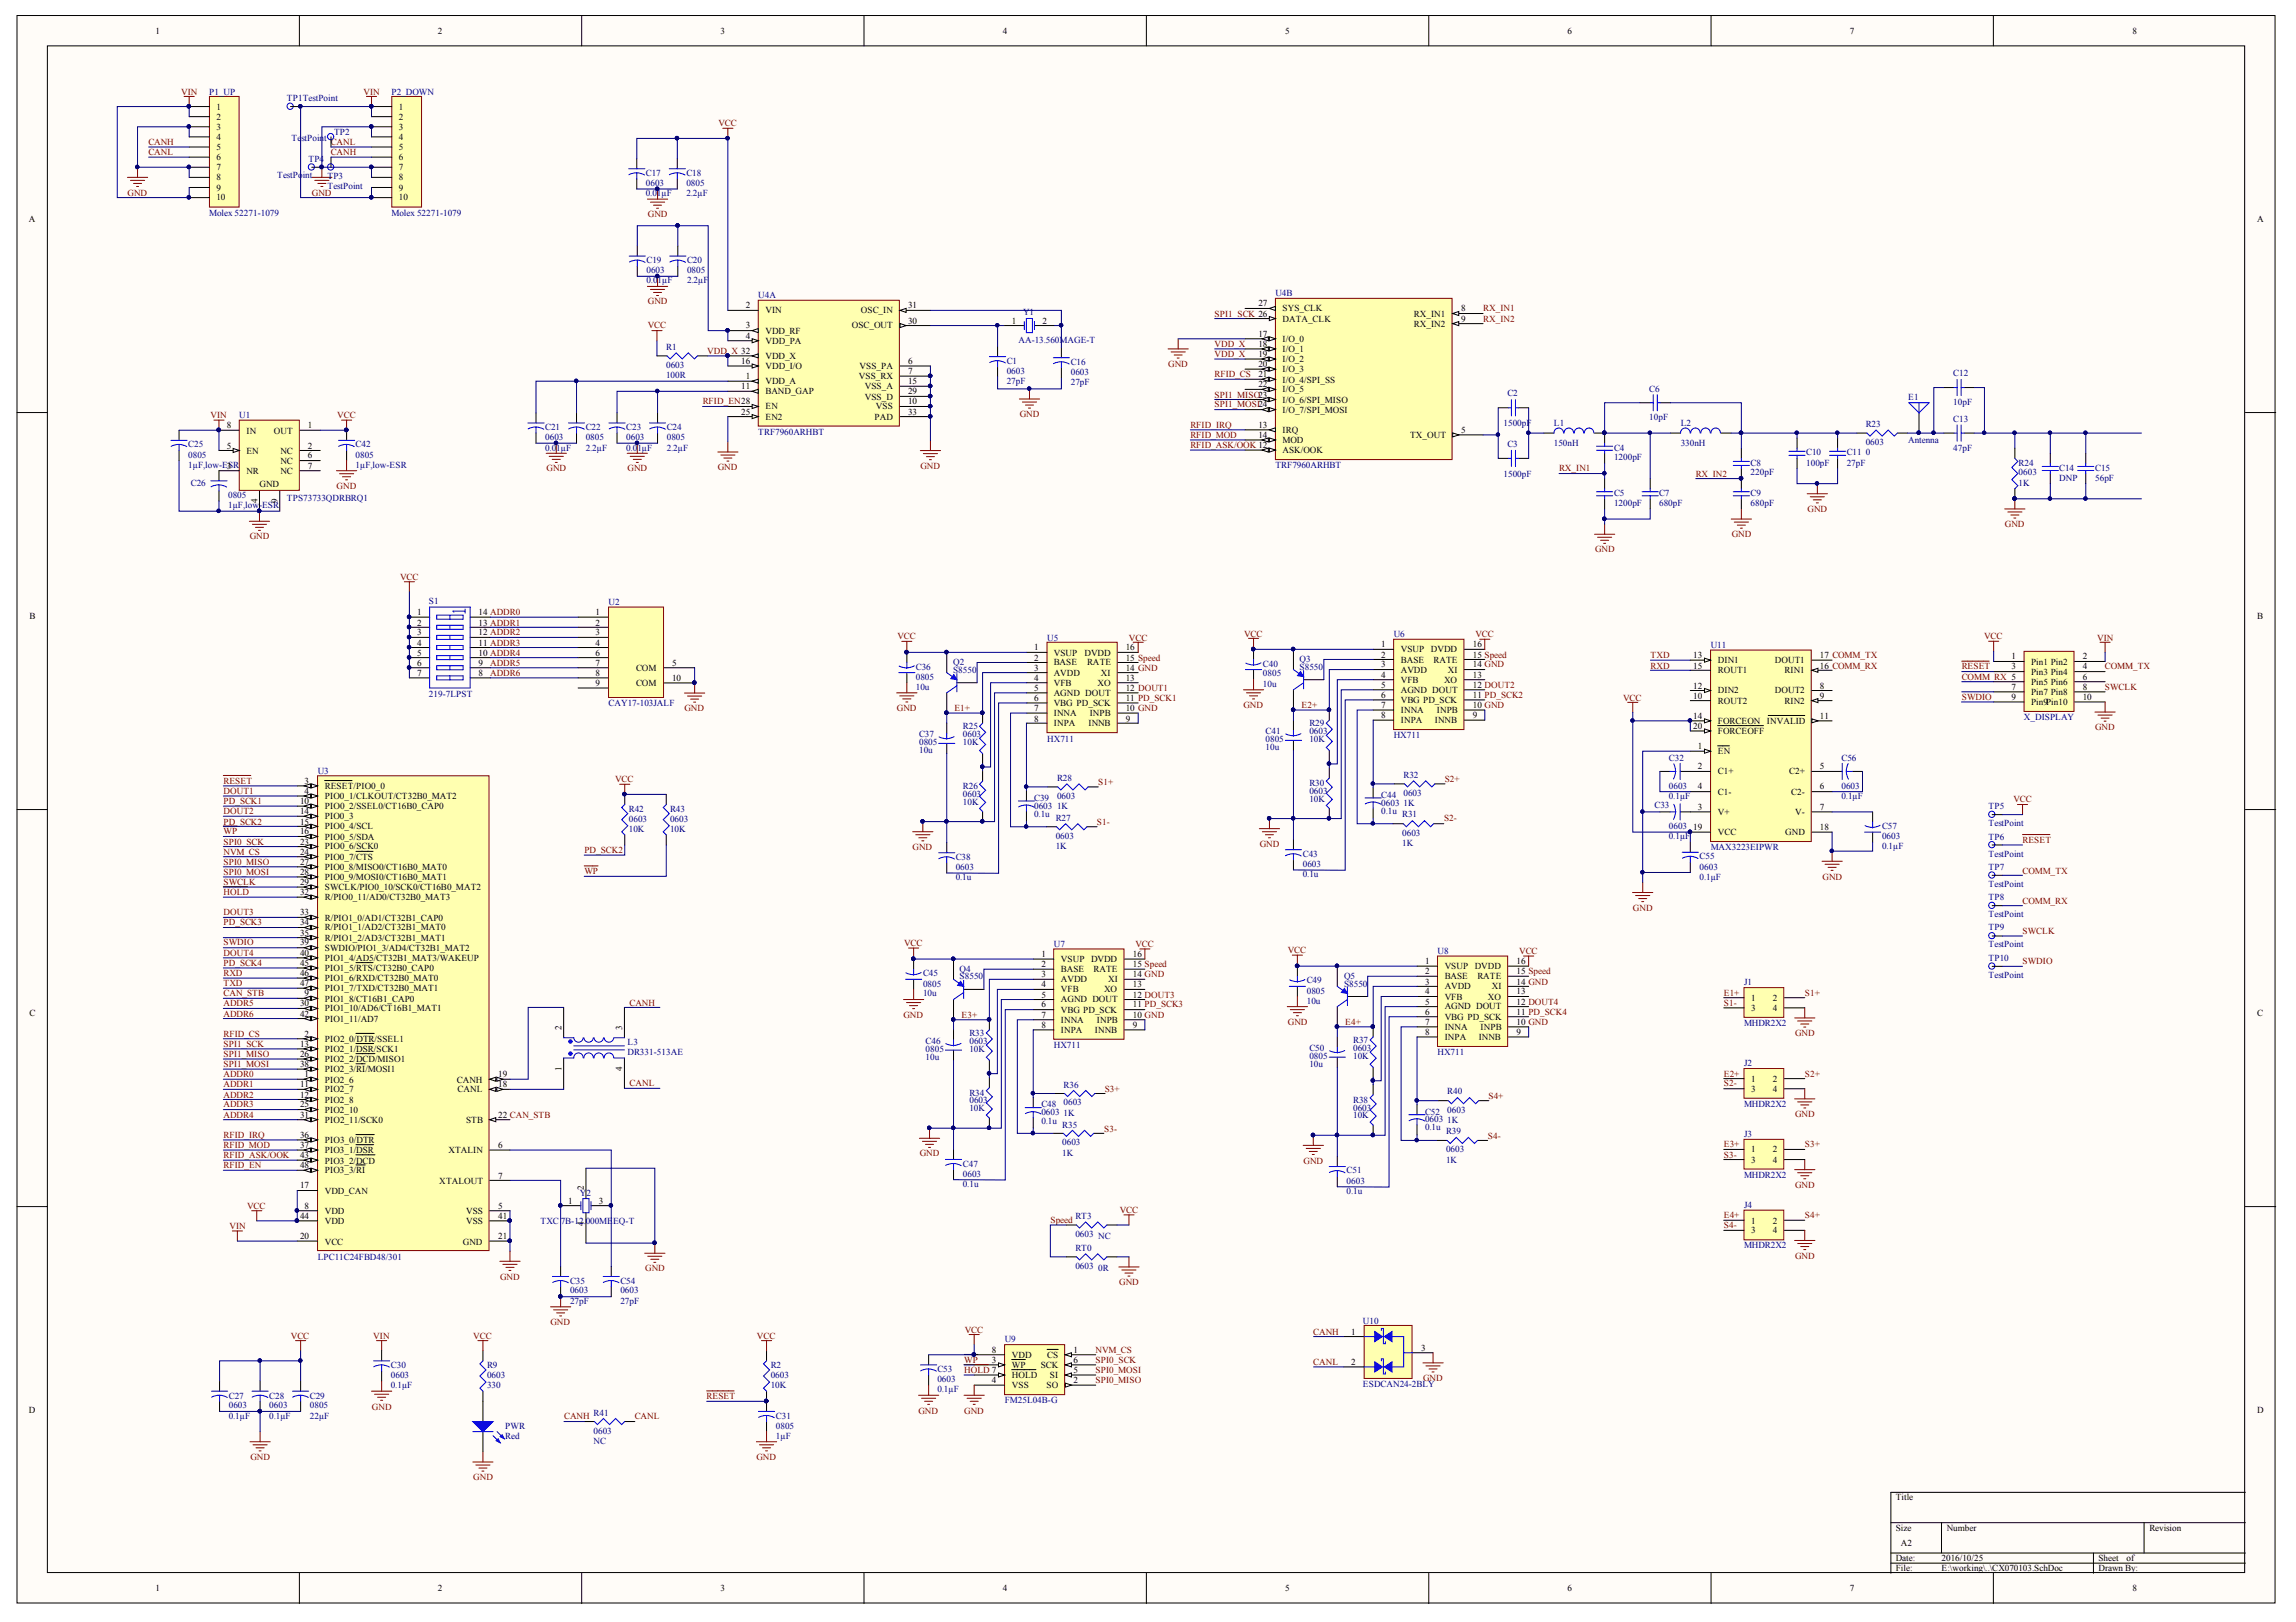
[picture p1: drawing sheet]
<svg xmlns="http://www.w3.org/2000/svg" width="297mm" height="210mm" viewBox="0 0 297 210" stroke-linecap="round" stroke-linejoin="round" font-family="sans-serif">
<defs><g id="words">
<g font-size="1.2">
<text x="20.1" y="4.4">1</text>
<text x="56.7" y="4.4">2</text>
<text x="93.2" y="4.4">3</text>
<text x="129.7" y="4.4">4</text>
<text x="166.3" y="4.4">5</text>
<text x="202.8" y="4.4">6</text>
<text x="239.3" y="4.4">7</text>
<text x="275.9" y="4.4">8</text>
<text x="28" y="14.2">1</text>
<text x="28" y="15.5">2</text>
<text x="28" y="16.8">3</text>
<text x="51.6" y="14.2">1</text>
<text x="51.6" y="15.5">2</text>
<text x="51.6" y="16.8">3</text>
<text x="28" y="18.1">4</text>
<text x="28" y="19.4">5</text>
<text x="28" y="20.7">6</text>
<text x="28" y="22.1">7</text>
<text x="28" y="23.3">8</text>
<text x="51.6" y="18.1">4</text>
<text x="51.6" y="19.4">5</text>
<text x="51.6" y="20.7">6</text>
<text x="51.6" y="22.1">7</text>
<text x="51.6" y="23.3">8</text>
<text x="3.7" y="28.7">A</text>
<text x="28" y="24.7">9</text>
<text x="28" y="25.9">10</text>
<text x="51.6" y="24.7">9</text>
<text x="51.6" y="25.9">10</text>
<text x="292" y="28.7">A</text>
<text x="96.5" y="39.9">2</text>
<text x="99" y="40.6">VIN</text>
<text x="111.4" y="40.6">OSC_IN</text>
<text x="117.5" y="41.9">30</text>
<text x="117.5" y="39.9">31</text>
<text x="130.9" y="41.9">1</text>
<text x="134.9" y="41.9">2</text>
<text x="162.8" y="39.6">27</text>
<text x="165.9" y="41.7">DATA_CLK</text>
<text x="165.9" y="40.3">SYS_CLK</text>
<text x="182.9" y="41">RX_IN1</text>
<text x="189" y="40.3">8</text>
<text x="189" y="41.7">9</text>
<text x="95.9" y="47.1">16</text>
<text x="96.5" y="42.5">3</text>
<text x="96.5" y="43.9">4</text>
<text x="99" y="43.2">VDD_RF</text>
<text x="99" y="44.5">VDD_PA</text>
<text x="99" y="47.7">VDD_I/O</text>
<text x="99" y="46.5">VDD_X</text>
<text x="110.2" y="42.5">OSC_OUT</text>
<text x="111.2" y="47.7">VSS_PA</text>
<text x="117.5" y="47.1">6</text>
<text x="162.8" y="43.6">17</text>
<text x="162.8" y="44.9">18</text>
<text x="162.8" y="46.2">19</text>
<text x="162.8" y="47.5">20</text>
<text x="165.9" y="44.3">I/O_0</text>
<text x="165.9" y="45.5">I/O_1</text>
<text x="165.9" y="46.9">I/O_2</text>
<text x="182.9" y="42.3">RX_IN2</text>
<text x="95.9" y="53.7">25</text>
<text x="95.9" y="50.4">11</text>
<text x="96.5" y="49.1">1</text>
<text x="99" y="49.7">VDD_A</text>
<text x="99" y="53">EN</text>
<text x="99" y="51">BAND_GAP</text>
<text x="111.1" y="49.1">VSS_RX</text>
<text x="111.9" y="50.4">VSS_A</text>
<text x="111.9" y="51.7">VSS_D</text>
<text x="113.3" y="53">VSS</text>
<text x="117.5" y="48.4">7</text>
<text x="117.5" y="52.3">10</text>
<text x="117.5" y="49.7">15</text>
<text x="117.5" y="51">29</text>
<text x="117.5" y="53.7">33</text>
<text x="162.8" y="48.8">21</text>
<text x="162.8" y="50.1">22</text>
<text x="165.9" y="48.2">I/O_3</text>
<text x="165.9" y="49.5">I/O_4/SPI_SS</text>
<text x="165.9" y="50.8">I/O_5</text>
<text x="165.9" y="52.1">I/O_6/SPI_MISO</text>
<text x="165.9" y="53.4">I/O_7/SPI_MOSI</text>
<text x="29.3" y="58.1">5</text>
<text x="29.3" y="55.4">8</text>
<text x="31.9" y="58.7">EN</text>
<text x="31.9" y="56.1">IN</text>
<text x="35.4" y="56.1">OUT</text>
<text x="36.3" y="58.7">NC</text>
<text x="36.3" y="60">NC</text>
<text x="39.8" y="55.4">1</text>
<text x="39.8" y="58.1">2</text>
<text x="39.8" y="59.3">6</text>
<text x="99" y="54.3">EN2</text>
<text x="113.2" y="54.3">PAD</text>
<text x="162.8" y="55.3">13</text>
<text x="162.8" y="56.7">14</text>
<text x="165.9" y="58.6">ASK/OOK</text>
<text x="165.9" y="56">IRQ</text>
<text x="165.9" y="57.4">MOD</text>
<text x="182.4" y="56.7">TX_OUT</text>
<text x="189" y="56">5</text>
<text x="31.9" y="61.3">NR</text>
<text x="33.3" y="65.2" transform="rotate(-90 33.3 65.2)">4</text>
<text x="33.6" y="63">GND</text>
<text x="35.9" y="65.2" transform="rotate(-90 35.9 65.2)">9</text>
<text x="36.3" y="61.3">NC</text>
<text x="39.8" y="60.7">7</text>
<text x="3.8" y="80.1">B</text>
<text x="54" y="79.6">1</text>
<text x="54" y="81">2</text>
<text x="54" y="82.2">3</text>
<text x="54" y="83.6">4</text>
<text x="61.9" y="79.6">14 ADDR0</text>
<text x="61.9" y="81">13 ADDR1</text>
<text x="61.9" y="82.2">12 ADDR2</text>
<text x="61.9" y="83.6">11 ADDR3</text>
<text x="77" y="79.6">1</text>
<text x="77" y="81">2</text>
<text x="77" y="82.2">3</text>
<text x="77" y="83.6">4</text>
<text x="178.7" y="83.7">1</text>
<text x="190.5" y="83.7">16</text>
<text x="292" y="80.1">B</text>
<text x="54" y="84.8">5</text>
<text x="54" y="86.2">6</text>
<text x="54" y="87.5">7</text>
<text x="61.9" y="84.8">10 ADDR4</text>
<text x="61.9" y="86.2">9</text>
<text x="61.9" y="87.5">8</text>
<text x="77" y="84.8">6</text>
<text x="77" y="86.2">7</text>
<text x="77" y="87.5">8</text>
<text x="77" y="88.8">9</text>
<text x="82.3" y="86.8">COM</text>
<text x="82.3" y="88.8">COM</text>
<text x="86.9" y="86.2">5</text>
<text x="86.9" y="88.1">10</text>
<text x="133.8" y="84.2">1</text>
<text x="133.8" y="85.5">2</text>
<text x="133.8" y="86.8">3</text>
<text x="133.8" y="88.1">4</text>
<text x="133.8" y="89.4">5</text>
<text x="136.3" y="84.8">VSUP</text>
<text x="136.3" y="86.1">BASE</text>
<text x="136.3" y="87.5">AVDD</text>
<text x="136.3" y="88.7">VFB</text>
<text x="140.3" y="84.8">DVDD</text>
<text x="140.6" y="86.1">RATE</text>
<text x="142" y="88.7">XO</text>
<text x="142.4" y="87.5">XI</text>
<text x="145.6" y="89.4">12 DOUT1</text>
<text x="145.6" y="88.1">13</text>
<text x="145.6" y="86.8">14 GND</text>
<text x="145.6" y="85.5">15 Speed</text>
<text x="145.6" y="84.2">16</text>
<text x="178.7" y="85.1">2</text>
<text x="178.7" y="86.4">3</text>
<text x="178.7" y="87.7">4</text>
<text x="178.7" y="89">5</text>
<text x="181.2" y="84.4">VSUP</text>
<text x="181.2" y="85.8">BASE</text>
<text x="181.2" y="87">AVDD</text>
<text x="181.2" y="88.4">VFB</text>
<text x="181.2" y="89.7">AGND DOUT</text>
<text x="185.1" y="84.4">DVDD</text>
<text x="185.5" y="85.8">RATE</text>
<text x="186.8" y="88.4">XO</text>
<text x="187.3" y="87">XI</text>
<text x="190.5" y="89">12 DOUT2</text>
<text x="190.5" y="87.7">13</text>
<text x="190.5" y="86.4">14 GND</text>
<text x="190.5" y="85.1">15 Speed</text>
<text x="219" y="89.1">12</text>
<text x="219" y="85.2">13</text>
<text x="219" y="86.5">15</text>
<text x="222.3" y="89.7">DIN2</text>
<text x="222.3" y="85.9">DIN1</text>
<text x="222.3" y="87.1">ROUT1</text>
<text x="229.6" y="89.7">DOUT2</text>
<text x="229.6" y="85.9">DOUT1</text>
<text x="230.9" y="87.1">RIN1</text>
<text x="235.4" y="89.1">8</text>
<text x="235.4" y="86.5">16 COMM_RX</text>
<text x="235.4" y="85.2">17 COMM_TX</text>
<text x="260.2" y="85.3">1</text>
<text x="260.2" y="86.6">3</text>
<text x="260.2" y="89.2">7</text>
<text x="262.8" y="86">Pin1 Pin2</text>
<text x="262.8" y="87.3">Pin3 Pin4</text>
<text x="262.8" y="88.6">Pin5 Pin6</text>
<text x="262.8" y="89.9">Pin7 Pin8</text>
<text x="269.4" y="85.3">2</text>
<text x="269.4" y="86.6">4</text>
<text x="269.4" y="88">6</text>
<text x="269.4" y="89.2">8</text>
<text x="133.8" y="90.8">6</text>
<text x="133.8" y="92">7</text>
<text x="133.8" y="93.4">8</text>
<text x="136.3" y="90.1">AGND DOUT</text>
<text x="136.3" y="91.3">VBG PD_SCK</text>
<text x="136.3" y="92.7">INNA</text>
<text x="136.3" y="94">INPA</text>
<text x="140.8" y="94">INNB</text>
<text x="141" y="92.7">INPB</text>
<text x="145.6" y="93.4">9</text>
<text x="145.6" y="92">10 GND</text>
<text x="145.6" y="90.8">11 PD_SCK1</text>
<text x="178.7" y="90.3">6</text>
<text x="178.7" y="91.6">7</text>
<text x="178.7" y="92.9">8</text>
<text x="181.2" y="91">VBG PD_SCK</text>
<text x="181.2" y="92.3">INNA</text>
<text x="181.2" y="93.6">INPA</text>
<text x="185.6" y="93.6">INNB</text>
<text x="185.9" y="92.3">INPB</text>
<text x="190.5" y="92.9">9</text>
<text x="190.5" y="91.6">10 GND</text>
<text x="190.5" y="90.3">11 PD_SCK2</text>
<text x="219" y="90.4">10</text>
<text x="219" y="93">14</text>
<text x="219" y="94.3">20</text>
<text x="222.3" y="91.1">ROUT2</text>
<text x="222.3" y="93.7">FORCEON INVALID</text>
<text x="222.3" y="95">FORCEOFF</text>
<text x="230.9" y="91.1">RIN2</text>
<text x="235.4" y="90.4">9</text>
<text x="235.4" y="93">11</text>
<text x="260.2" y="90.6">9</text>
<text x="262.8" y="91.3">Pin9Pin10</text>
<text x="269.4" y="90.6">10</text>
<text x="39.4" y="101.5">3</text>
<text x="219.6" y="96.9">1</text>
<text x="219.6" y="99.5">2</text>
<text x="222.3" y="97.6">EN</text>
<text x="222.3" y="100.2">C1+</text>
<text x="231.5" y="100.2">C2+</text>
<text x="235.4" y="99.5">5</text>
<text x="38.8" y="104.1">10</text>
<text x="38.8" y="105.4">14</text>
<text x="38.8" y="106.7">15</text>
<text x="38.8" y="108">16</text>
<text x="39.4" y="102.8">4</text>
<text x="42" y="103.4">PIO0_1/CLKOUT/CT32B0_MAT2</text>
<text x="42" y="104.7">PIO0_2/SSEL0/CT16B0_CAP0</text>
<text x="42" y="106">PIO0_3</text>
<text x="42" y="107.3">PIO0_4/SCL</text>
<text x="42" y="102.1">RESET/PIO0_0</text>
<text x="219" y="107.4">19</text>
<text x="219.6" y="104.8">3</text>
<text x="219.6" y="102.2">4</text>
<text x="222.3" y="105.5">V+</text>
<text x="222.3" y="102.8">C1-</text>
<text x="231.7" y="102.8">C2-</text>
<text x="232.2" y="105.5">V-</text>
<text x="235.4" y="102.2">6</text>
<text x="235.4" y="104.8">7</text>
<text x="235.4" y="107.4">18</text>
<text x="38.8" y="109.3">23</text>
<text x="38.8" y="110.6">24</text>
<text x="38.8" y="112">27</text>
<text x="38.8" y="113.2">28</text>
<text x="42" y="108.7">PIO0_5/SDA</text>
<text x="42" y="109.9">PIO0_6/SCK0</text>
<text x="42" y="111.3">PIO0_7/CTS</text>
<text x="42" y="112.6">PIO0_8/MISO0/CT16B0_MAT0</text>
<text x="42" y="113.9">PIO0_9/MOSI0/CT16B0_MAT1</text>
<text x="222.3" y="108.1">VCC</text>
<text x="231" y="108.1">GND</text>
<text x="38.8" y="115.8">32</text>
<text x="38.8" y="118.5">33</text>
<text x="38.8" y="119.7">34</text>
<text x="38.8" y="114.6">29</text>
<text x="42" y="116.5">R/PIO0_11/AD0/CT32B0_MAT3</text>
<text x="42" y="119.1">R/PIO1_0/AD1/CT32B1_CAP0</text>
<text x="42" y="115.2">SWCLK/PIO0_10/SCK0/CT16B0_MAT2</text>
<text x="38.8" y="123.7">40</text>
<text x="38.8" y="125">45</text>
<text x="38.8" y="121.1">35</text>
<text x="38.8" y="122.4">39</text>
<text x="42" y="124.4">PIO1_4/AD5/CT32B1_MAT3/WAKEUP</text>
<text x="42" y="125.6">PIO1_5/RTS/CT32B0_CAP0</text>
<text x="42" y="120.4">R/PIO1_1/AD2/CT32B1_MAT0</text>
<text x="42" y="121.8">R/PIO1_2/AD3/CT32B1_MAT1</text>
<text x="42" y="123">SWDIO/PIO1_3/AD4/CT32B1_MAT2</text>
<text x="134.7" y="123.9">1</text>
<text x="134.7" y="125.1">2</text>
<text x="137.3" y="124.5">VSUP</text>
<text x="137.3" y="125.8">BASE</text>
<text x="141.2" y="124.5">DVDD</text>
<text x="141.5" y="125.8">RATE</text>
<text x="146.6" y="125.1">15 Speed</text>
<text x="146.6" y="123.9">16</text>
<text x="184.4" y="124.8">1</text>
<text x="186.9" y="125.4">VSUP</text>
<text x="190.8" y="125.4">DVDD</text>
<text x="196.2" y="124.8">16</text>
<text x="3.8" y="131.5">C</text>
<text x="38.8" y="130.2">30</text>
<text x="38.8" y="131.6">42</text>
<text x="38.8" y="126.3">46</text>
<text x="38.8" y="127.6">47</text>
<text x="39.4" y="128.9">9</text>
<text x="42" y="130.9">PIO1_10/AD6/CT16B1_MAT1</text>
<text x="42" y="127">PIO1_6/RXD/CT32B0_MAT0</text>
<text x="42" y="128.3">PIO1_7/TXD/CT32B0_MAT1</text>
<text x="42" y="129.6">PIO1_8/CT16B1_CAP0</text>
<text x="134.7" y="126.5">3</text>
<text x="134.7" y="127.8">4</text>
<text x="134.7" y="129.1">5</text>
<text x="134.7" y="130.4">6</text>
<text x="134.7" y="131.7">7</text>
<text x="137.3" y="127.1">AVDD</text>
<text x="137.3" y="128.4">VFB</text>
<text x="137.3" y="129.7">AGND DOUT</text>
<text x="137.3" y="131.1">VBG PD_SCK</text>
<text x="142.8" y="128.4">XO</text>
<text x="143.3" y="127.1">XI</text>
<text x="146.6" y="131.7">10 GND</text>
<text x="146.6" y="130.4">11 PD_SCK3</text>
<text x="146.6" y="129.1">12 DOUT3</text>
<text x="146.6" y="127.8">13</text>
<text x="146.6" y="126.5">14 GND</text>
<text x="184.4" y="126.1">2</text>
<text x="184.4" y="127.4">3</text>
<text x="184.4" y="128.7">4</text>
<text x="184.4" y="130">5</text>
<text x="184.4" y="131.3">6</text>
<text x="186.9" y="126.7">BASE</text>
<text x="186.9" y="128">AVDD</text>
<text x="186.9" y="129.4">VFB</text>
<text x="186.9" y="130.6">AGND DOUT</text>
<text x="186.9" y="132">VBG PD_SCK</text>
<text x="191.1" y="126.7">RATE</text>
<text x="192.5" y="129.4">XO</text>
<text x="193" y="128">XI</text>
<text x="196.2" y="131.3">11 PD_SCK4</text>
<text x="196.2" y="130">12 DOUT4</text>
<text x="196.2" y="128.7">13</text>
<text x="196.2" y="127.4">14 GND</text>
<text x="196.2" y="126.1">15 Speed</text>
<text x="226.6" y="129.5">1</text>
<text x="226.6" y="130.8">3</text>
<text x="229.4" y="129.5">2</text>
<text x="229.4" y="130.8">4</text>
<text x="292" y="131.5">C</text>
<text x="38.8" y="135.4">13</text>
<text x="38.8" y="136.8">26</text>
<text x="39.4" y="134.2">2</text>
<text x="42" y="132.2">PIO1_11/AD7</text>
<text x="42" y="134.9">PIO2_0/DTR/SSEL1</text>
<text x="42" y="136.1">PIO2_1/DSR/SCK1</text>
<text x="42" y="137.5">PIO2_2/DCD/MISO1</text>
<text x="72.6" y="133.3" transform="rotate(-90 72.6 133.3)">2</text>
<text x="80.5" y="133.3" transform="rotate(-90 80.5 133.3)">3</text>
<text x="134.7" y="133">8</text>
<text x="137.3" y="132.3">INNA</text>
<text x="137.3" y="133.7">INPA</text>
<text x="141.7" y="133.7">INNB</text>
<text x="141.9" y="132.3">INPB</text>
<text x="146.6" y="133">9</text>
<text x="184.4" y="132.7">7</text>
<text x="184.4" y="133.9">8</text>
<text x="186.9" y="133.3">INNA</text>
<text x="186.9" y="134.6">INPA</text>
<text x="191.3" y="134.6">INNB</text>
<text x="191.6" y="133.3">INPB</text>
<text x="196.2" y="133.9">9</text>
<text x="196.2" y="132.7">10 GND</text>
<text x="38.8" y="143.3">25</text>
<text x="38.8" y="138.1">38</text>
<text x="38.8" y="140.7">11</text>
<text x="38.8" y="142">12</text>
<text x="39.4" y="139.4">1</text>
<text x="42" y="144">PIO2_10</text>
<text x="42" y="138.7">PIO2_3/RI/MOSI1</text>
<text x="42" y="140.1">PIO2_6</text>
<text x="42" y="141.4">PIO2_7</text>
<text x="42" y="142.7">PIO2_8</text>
<text x="59.1" y="140.1">CANH</text>
<text x="59.2" y="141.4">CANL</text>
<text x="64.4" y="139.4">19</text>
<text x="64.4" y="140.7">18</text>
<text x="72.6" y="138.6" transform="rotate(-90 72.6 138.6)">1</text>
<text x="80.5" y="138.6" transform="rotate(-90 80.5 138.6)">4</text>
<text x="226.6" y="140">1</text>
<text x="226.6" y="141.3">3</text>
<text x="229.4" y="140">2</text>
<text x="229.4" y="141.3">4</text>
<text x="38.8" y="144.7">31</text>
<text x="38.8" y="147.3">36</text>
<text x="38.8" y="148.5">37</text>
<text x="38.8" y="149.9">43</text>
<text x="42" y="145.3">PIO2_11/SCK0</text>
<text x="42" y="148">PIO3_0/DTR</text>
<text x="42" y="149.2">PIO3_1/DSR</text>
<text x="58" y="149.2">XTALIN</text>
<text x="60.3" y="145.3">STB</text>
<text x="64.4" y="144.7">22 CAN_STB</text>
<text x="64.4" y="148.5">6</text>
<text x="226.6" y="149.1">1</text>
<text x="229.4" y="149.1">2</text>
<text x="38.8" y="151.2">48</text>
<text x="38.8" y="153.8">17</text>
<text x="42" y="150.6">PIO3_2/DCD</text>
<text x="42" y="151.8">PIO3_3/RI</text>
<text x="42" y="154.5">VDD_CAN</text>
<text x="56.8" y="153.2">XTALOUT</text>
<text x="64.4" y="152.5">7</text>
<text x="73.5" y="155.8">1</text>
<text x="75.5" y="154" transform="rotate(-90 75.5 154)">2</text>
<text x="77.5" y="155.8">3</text>
<text x="226.6" y="150.5">3</text>
<text x="229.4" y="150.5">4</text>
<text x="38.8" y="160.4">20</text>
<text x="38.8" y="157.8">44</text>
<text x="39.4" y="156.4">8</text>
<text x="42" y="161.1">VCC</text>
<text x="42" y="157.1">VDD</text>
<text x="42" y="158.4">VDD</text>
<text x="59.9" y="161.1">GND</text>
<text x="60.3" y="157.1">VSS</text>
<text x="60.3" y="158.4">VSS</text>
<text x="64.4" y="160.4">21</text>
<text x="64.4" y="156.4">5</text>
<text x="64.4" y="157.8">41</text>
<text x="75.5" y="158.6" transform="rotate(-90 75.5 158.6)">4</text>
<text x="226.6" y="158.3">1</text>
<text x="226.6" y="159.6">3</text>
<text x="229.4" y="158.3">2</text>
<text x="229.4" y="159.6">4</text>
<text x="174.8" y="172.7">1</text>
<text x="128.3" y="176.3">3</text>
<text x="128.3" y="179">4</text>
<text x="128.3" y="175.1">8</text>
<text x="130.9" y="177">WP</text>
<text x="130.9" y="179.6">VSS</text>
<text x="130.9" y="178.4">HOLD</text>
<text x="130.9" y="175.8">VDD</text>
<text x="134.6" y="177">SCK</text>
<text x="135.4" y="179.6">SO</text>
<text x="135.5" y="175.8">CS</text>
<text x="135.8" y="178.4">SI</text>
<text x="138.9" y="175.1">1</text>
<text x="138.9" y="179">2</text>
<text x="138.9" y="177.7">5</text>
<text x="138.9" y="176.3">6</text>
<text x="174.8" y="176.6">2</text>
<text x="183.9" y="174.8">3</text>
<text x="3.7" y="182.9">D</text>
<text x="292" y="182.9">D</text>
<text x="245.3" y="194.2">Title</text>
<text x="245.3" y="198.1">Size</text>
<text x="245.3" y="202">Date:</text>
<text x="245.3" y="203.3">File:</text>
<text x="245.9" y="200.1">A2</text>
<text x="251.2" y="202">2016/10/25</text>
<text x="251.2" y="203.3">E:\working\..\CX070103.SchDoc</text>
<text x="251.9" y="198.1">Number</text>
<text x="271.5" y="202">Sheet</text>
<text x="271.5" y="203.3">Drawn By:</text>
<text x="275.1" y="202">of</text>
<text x="278.1" y="198.1">Revision</text>
<text x="20.1" y="205.9">1</text>
<text x="56.7" y="205.9">2</text>
<text x="93.2" y="205.9">3</text>
<text x="129.7" y="205.9">4</text>
<text x="166.3" y="205.9">5</text>
<text x="202.8" y="205.9">6</text>
<text x="239.3" y="205.9">7</text>
<text x="275.9" y="205.9">8</text>
</g>
<g font-size="1.2" fill="#800000">
<text x="23.4" y="12.3">VIN</text>
<text x="47" y="12.3">VIN</text>
<text x="92.9" y="16.3">VCC</text>
<text x="19.2" y="18.8">CANH</text>
<text x="19.2" y="20.1">CANL</text>
<text x="42.8" y="20.1">CANH</text>
<text x="42.8" y="18.8">CANL</text>
<text x="16.5" y="25.4">GND</text>
<text x="40.3" y="25.4">GND</text>
<text x="83.8" y="28.1">GND</text>
<text x="83.8" y="39.4">GND</text>
<text x="157.1" y="41">SPI1_SCK 26</text>
<text x="191.9" y="41.7">RX_IN2</text>
<text x="191.9" y="40.3">RX_IN1</text>
<text x="83.8" y="42.5">VCC</text>
<text x="91.5" y="45.8">VDD_X 32</text>
<text x="151.1" y="47.5">GND</text>
<text x="157.1" y="44.9">VDD_X</text>
<text x="157.1" y="46.2">VDD_X</text>
<text x="90.9" y="52.3">RFID_EN28</text>
<text x="131.9" y="54">GND</text>
<text x="157.1" y="48.8">RFID_CS</text>
<text x="157.1" y="52.7">SPI1_MOSI24</text>
<text x="157.1" y="51.5">SPI1_MISO23</text>
<text x="27.2" y="54.1">VIN</text>
<text x="43.6" y="54.1">VCC</text>
<text x="154" y="55.3">RFID_IRQ</text>
<text x="154" y="56.7">RFID_MOD</text>
<text x="154" y="58">RFID_ASK/OOK 12</text>
<text x="43.6" y="63.3">GND</text>
<text x="70.7" y="61">GND</text>
<text x="81.2" y="61">GND</text>
<text x="92.9" y="60.8">GND</text>
<text x="119.1" y="60.7">GND</text>
<text x="201.7" y="61">RX_IN1</text>
<text x="219.4" y="61.7">RX_IN2</text>
<text x="32.3" y="69.8">GND</text>
<text x="206.4" y="71.5">GND</text>
<text x="224" y="69.5">GND</text>
<text x="233.8" y="66.2">GND</text>
<text x="259.4" y="68.2">GND</text>
<text x="51.8" y="75">VCC</text>
<text x="116.1" y="82.7">VCC</text>
<text x="146.1" y="82.9">VCC</text>
<text x="160.9" y="82.4">VCC</text>
<text x="190.9" y="82.5">VCC</text>
<text x="256.7" y="82.7">VCC</text>
<text x="271.3" y="82.9">VIN</text>
<text x="63.4" y="86.2">ADDR5</text>
<text x="63.4" y="87.5">ADDR6</text>
<text x="213.5" y="86.5">RXD</text>
<text x="213.5" y="85.2">TXD</text>
<text x="253.8" y="88">COMM_RX 5</text>
<text x="253.8" y="86.6">RESET</text>
<text x="272.3" y="89.2">SWCLK</text>
<text x="272.3" y="86.6">COMM_TX</text>
<text x="88.5" y="92">GND</text>
<text x="116" y="92">GND</text>
<text x="123.5" y="92">E1+</text>
<text x="160.9" y="91.6">GND</text>
<text x="168.4" y="91.6">E2+</text>
<text x="210" y="90.7">VCC</text>
<text x="253.8" y="90.6">SWDIO</text>
<text x="271.1" y="94.5">GND</text>
<text x="28.9" y="101.5">RESET</text>
<text x="79.6" y="101.2">VCC</text>
<text x="142.1" y="101.6">S1+</text>
<text x="186.9" y="101.1">S2+</text>
<text x="28.9" y="102.8">DOUT1</text>
<text x="28.9" y="105.4">DOUT2</text>
<text x="28.9" y="104.1">PD_SCK1</text>
<text x="28.9" y="106.7">PD_SCK2</text>
<text x="28.9" y="108">WP</text>
<text x="141.9" y="106.7">S1-</text>
<text x="186.8" y="106.3">S2-</text>
<text x="260.5" y="103.8">VCC</text>
<text x="28.9" y="109.3">SPI0_SCK</text>
<text x="28.9" y="113.2">SPI0_MOSI</text>
<text x="28.9" y="110.6">NVM_CS</text>
<text x="28.9" y="112">SPI0_MISO</text>
<text x="75.6" y="110.4">PD_SCK2</text>
<text x="75.6" y="113.1">WP</text>
<text x="118.1" y="110">GND</text>
<text x="163" y="109.6">GND</text>
<text x="235.8" y="113.8">GND</text>
<text x="261.7" y="113.1">COMM_TX</text>
<text x="261.7" y="109.1">RESET</text>
<text x="28.9" y="114.6">SWCLK</text>
<text x="28.9" y="118.5">DOUT3</text>
<text x="28.9" y="119.7">PD_SCK3</text>
<text x="28.9" y="115.8">HOLD</text>
<text x="211.3" y="117.9">GND</text>
<text x="261.7" y="116.9">COMM_RX</text>
<text x="28.9" y="122.4">SWDIO</text>
<text x="28.9" y="123.7">DOUT4</text>
<text x="28.9" y="125">PD_SCK4</text>
<text x="117" y="122.4">VCC</text>
<text x="146.9" y="122.5">VCC</text>
<text x="166.6" y="123.4">VCC</text>
<text x="196.5" y="123.5">VCC</text>
<text x="261.7" y="124.8">SWDIO</text>
<text x="261.7" y="120.8">SWCLK</text>
<text x="28.9" y="130.2">ADDR5</text>
<text x="28.9" y="126.3">RXD</text>
<text x="28.9" y="127.6">TXD</text>
<text x="28.9" y="131.6">ADDR6</text>
<text x="28.9" y="128.9">CAN_STB</text>
<text x="81.4" y="130.1">CANH</text>
<text x="116.9" y="131.7">GND</text>
<text x="124.4" y="131.7">E3+</text>
<text x="223" y="128.9">E1+</text>
<text x="223" y="130.1">S1-</text>
<text x="233.5" y="128.9">S1+</text>
<text x="28.9" y="135.4">SPI1_SCK</text>
<text x="28.9" y="136.8">SPI1_MISO</text>
<text x="28.9" y="134.2">RFID_CS</text>
<text x="166.6" y="132.7">GND</text>
<text x="174" y="132.7">E4+</text>
<text x="232.2" y="134.1">GND</text>
<text x="28.9" y="139.4">ADDR0</text>
<text x="28.9" y="140.7">ADDR1</text>
<text x="28.9" y="142">ADDR2</text>
<text x="28.9" y="143.3">ADDR3</text>
<text x="28.9" y="138.1">SPI1_MOSI</text>
<text x="81.4" y="140.6">CANL</text>
<text x="142.9" y="141.3">S3+</text>
<text x="192.6" y="142.2">S4+</text>
<text x="223" y="140.6">S2-</text>
<text x="223" y="139.3">E2+</text>
<text x="233.5" y="139.3">S2+</text>
<text x="28.9" y="144.7">ADDR4</text>
<text x="28.9" y="147.3">RFID_IRQ</text>
<text x="28.9" y="148.5">RFID_MOD</text>
<text x="28.9" y="149.9">RFID_ASK/OOK</text>
<text x="119" y="149.6">GND</text>
<text x="142.8" y="146.4">S3-</text>
<text x="192.5" y="147.4">S4-</text>
<text x="223" y="148.5">E3+</text>
<text x="223" y="149.8">S3-</text>
<text x="232.2" y="144.6">GND</text>
<text x="233.5" y="148.5">S3+</text>
<text x="28.9" y="151.2">RFID_EN</text>
<text x="168.6" y="150.6">GND</text>
<text x="232.2" y="153.7">GND</text>
<text x="29.7" y="159">VIN</text>
<text x="32" y="156.4">VCC</text>
<text x="135.9" y="158.3">Speed</text>
<text x="144.9" y="157">VCC</text>
<text x="223" y="157.7">E4+</text>
<text x="223" y="158.9">S4-</text>
<text x="233.5" y="157.7">S4+</text>
<text x="64.7" y="165.6">GND</text>
<text x="83.5" y="164.5">GND</text>
<text x="144.8" y="166.3">GND</text>
<text x="232.2" y="162.9">GND</text>
<text x="37.6" y="173.2">VCC</text>
<text x="48.3" y="173.2">VIN</text>
<text x="61.2" y="173.2">VCC</text>
<text x="71.2" y="171.4">GND</text>
<text x="97.9" y="173.2">VCC</text>
<text x="124.8" y="172.5">VCC</text>
<text x="169.9" y="172.7">CANH</text>
<text x="124.7" y="176.3">WP</text>
<text x="124.7" y="177.7">HOLD 7</text>
<text x="141.7" y="176.3">SPI0_SCK</text>
<text x="141.7" y="177.7">SPI0_MOSI</text>
<text x="141.7" y="175.1">NVM_CS</text>
<text x="141.7" y="179">SPI0_MISO</text>
<text x="169.9" y="176.6">CANL</text>
<text x="184.1" y="178.7">GND</text>
<text x="48.1" y="182.4">GND</text>
<text x="73" y="183.7">CANH</text>
<text x="82.1" y="183.7">CANL</text>
<text x="91.4" y="181.1">RESET</text>
<text x="118.8" y="182.9">GND</text>
<text x="124.7" y="182.9">GND</text>
<text x="32.4" y="188.9">GND</text>
<text x="61.2" y="191.6">GND</text>
<text x="97.8" y="188.9">GND</text>
</g>
<g font-size="1.2" fill="#000080">
<text x="27.1" y="12.3">P1_UP</text>
<text x="37.1" y="13.1">TP1TestPoint</text>
<text x="43.2" y="17.5">TP2</text>
<text x="50.7" y="12.3">P2_DOWN</text>
<text x="35.9" y="23">TestPoint</text>
<text x="37.7" y="18.3">Te</text>
<text x="39" y="18.3">stPoint</text>
<text x="39.9" y="21">TP4</text>
<text x="42.4" y="23.2">TP3</text>
<text x="83.6" y="22.7">C17</text>
<text x="88.8" y="22.7">C18</text>
<text x="27.1" y="28">Molex 52271-1079</text>
<text x="42.4" y="24.4">TestPoint</text>
<text x="50.7" y="28">Molex 52271-1079</text>
<text x="83.6" y="25.4">0.01μF</text>
<text x="83.6" y="24.1">0603</text>
<text x="88.8" y="25.4">2.2μF</text>
<text x="88.8" y="24.1">0805</text>
<text x="83.6" y="34.1">C19</text>
<text x="83.6" y="35.3">0603</text>
<text x="88.9" y="34.1">C20</text>
<text x="88.9" y="35.3">0805</text>
<text x="83.6" y="36.7">0.01μF</text>
<text x="88.9" y="36.7">2.2μF</text>
<text x="98.1" y="38.6">U4A</text>
<text x="132.4" y="40.8">Y1</text>
<text x="165" y="38.4">U4B</text>
<text x="86.2" y="45.3">R1</text>
<text x="86.2" y="47.7">0603</text>
<text x="130.2" y="47.1">C1</text>
<text x="131.8" y="44.4">AA-13.560MAGE-T</text>
<text x="138.5" y="47.2">C16</text>
<text x="86.2" y="48.9">100R</text>
<text x="130.2" y="49.7">27pF</text>
<text x="130.2" y="48.4">0603</text>
<text x="138.5" y="49.9">27pF</text>
<text x="138.5" y="48.5">0603</text>
<text x="195" y="51.3">C2</text>
<text x="213.4" y="50.7">C6</text>
<text x="246.9" y="51.7">E1</text>
<text x="252.7" y="52.4">10pF</text>
<text x="252.7" y="48.7">C12</text>
<text x="24.4" y="57.9">C25</text>
<text x="24.4" y="59.2">0805</text>
<text x="31" y="54.1">U1</text>
<text x="46" y="57.9">C42</text>
<text x="46" y="59.2">0805</text>
<text x="70.5" y="58.3">0.01μF</text>
<text x="70.5" y="55.7">C21</text>
<text x="70.5" y="57">0603</text>
<text x="75.8" y="58.3">2.2μF</text>
<text x="75.8" y="55.7">C22</text>
<text x="75.8" y="57">0805</text>
<text x="81" y="58.3">0.01μF</text>
<text x="81" y="55.7">C23</text>
<text x="81" y="57">0603</text>
<text x="86.3" y="58.3">2.2μF</text>
<text x="86.3" y="55.7">C24</text>
<text x="86.3" y="57">0805</text>
<text x="98.1" y="56.3">TRF7960ARHBT</text>
<text x="194.5" y="55.1">1500pF</text>
<text x="195" y="57.9">C3</text>
<text x="201" y="57.7">150nH</text>
<text x="201" y="55.1">L1</text>
<text x="208.8" y="59.6">1200pF</text>
<text x="208.8" y="58.3">C4</text>
<text x="213.4" y="54.3">10pF</text>
<text x="217.4" y="57.7">330nH</text>
<text x="217.4" y="55.1">L2</text>
<text x="233.7" y="58.9">C10</text>
<text x="238.9" y="58.9">C11</text>
<text x="241.4" y="58.9">0</text>
<text x="241.4" y="55.3">R23</text>
<text x="241.4" y="57.6">0603</text>
<text x="246.9" y="57.4">Antenna</text>
<text x="252.7" y="58.3">47pF</text>
<text x="252.7" y="54.6">C13</text>
<text x="24.4" y="60.5">1μF,low-E3SR</text>
<text x="24.7" y="63">C26</text>
<text x="29.5" y="65.7">1μF,low-</text>
<text x="29.5" y="64.5">0805</text>
<text x="33.9" y="65.7">ESR</text>
<text x="37.1" y="64.8">TPS73733QDRBRQ1</text>
<text x="46" y="60.5">1μF,low-ESR</text>
<text x="165" y="60.6">TRF7960ARHBT</text>
<text x="194.5" y="61.7">1500pF</text>
<text x="208.8" y="65.5">1200pF</text>
<text x="208.8" y="64.1">C5</text>
<text x="214.6" y="65.5">680pF</text>
<text x="214.6" y="64.1">C7</text>
<text x="226.5" y="65.5">680pF</text>
<text x="226.5" y="64.1">C9</text>
<text x="226.5" y="61.5">220pF</text>
<text x="226.5" y="60.2">C8</text>
<text x="233.7" y="60.2">100pF</text>
<text x="238.9" y="60.2">27pF</text>
<text x="261.2" y="62.9">1K</text>
<text x="261.2" y="60.2">R24</text>
<text x="261.2" y="61.5">0603</text>
<text x="266.4" y="62.2">DNP</text>
<text x="266.4" y="60.9">C14</text>
<text x="271.1" y="62.2">56pF</text>
<text x="271.1" y="60.9">C15</text>
<text x="55.5" y="78.2">S1</text>
<text x="78.7" y="78.3">U2</text>
<text x="135.5" y="82.9">U5</text>
<text x="180.3" y="82.5">U6</text>
<text x="221.3" y="83.9">U11</text>
<text x="118.5" y="89.3">10u</text>
<text x="118.5" y="86.7">C36</text>
<text x="118.5" y="88">0805</text>
<text x="123.3" y="86">Q2</text>
<text x="123.3" y="87">S8550</text>
<text x="163.4" y="88.9">10u</text>
<text x="163.4" y="86.3">C40</text>
<text x="163.4" y="87.5">0805</text>
<text x="168.1" y="85.7">Q3</text>
<text x="168.1" y="86.7">S8550</text>
<text x="55.5" y="90.2">219-7LPST</text>
<text x="78.7" y="91.4">CAY17-103JALF</text>
<text x="118.9" y="95.4">C37</text>
<text x="124.6" y="94.4">R25</text>
<text x="124.6" y="95.4">0603</text>
<text x="135.5" y="96">HX711</text>
<text x="163.7" y="95">C41</text>
<text x="163.7" y="96">0805</text>
<text x="169.4" y="96">10K</text>
<text x="169.4" y="94">R29</text>
<text x="169.4" y="95">0603</text>
<text x="180.3" y="95.6">HX711</text>
<text x="261.8" y="93.2">X_DISPLAY</text>
<text x="41.1" y="100.1">U3</text>
<text x="118.9" y="97.4">10u</text>
<text x="118.9" y="96.4">0805</text>
<text x="124.6" y="96.4">10K</text>
<text x="136.8" y="101.1">R28</text>
<text x="163.7" y="97.1">10u</text>
<text x="169.4" y="101.7">R30</text>
<text x="181.6" y="100.6">R32</text>
<text x="215.9" y="98.4">C32</text>
<text x="238.2" y="98.4">C56</text>
<text x="81.4" y="107.7">10K</text>
<text x="81.4" y="105">R42</text>
<text x="81.4" y="106.4">0603</text>
<text x="86.7" y="107.7">10K</text>
<text x="86.7" y="105">R43</text>
<text x="86.7" y="106.4">0603</text>
<text x="124.6" y="104.2">10K</text>
<text x="124.6" y="102.1">R26</text>
<text x="124.6" y="103.1">0603</text>
<text x="133.8" y="105.7">0.1u</text>
<text x="133.8" y="103.7">C39</text>
<text x="133.8" y="104.7">0603</text>
<text x="136.6" y="106.2">R27</text>
<text x="136.8" y="104.7">1K</text>
<text x="136.8" y="103.4">0603</text>
<text x="169.4" y="103.8">10K</text>
<text x="169.4" y="102.8">0603</text>
<text x="178.7" y="105.3">0.1u</text>
<text x="178.7" y="103.3">C44</text>
<text x="178.7" y="104.3">0603</text>
<text x="181.4" y="105.8">R31</text>
<text x="181.6" y="104.4">1K</text>
<text x="181.6" y="103">0603</text>
<text x="214.1" y="104.6">C33</text>
<text x="215.9" y="107.3">0603</text>
<text x="215.9" y="103.3">0.1μF</text>
<text x="215.9" y="102.1">0603</text>
<text x="238.2" y="103.3">0.1μF</text>
<text x="238.2" y="102.1">0603</text>
<text x="243.5" y="107.3">C57</text>
<text x="257.3" y="104.7">TP5</text>
<text x="257.3" y="106.9">TestPoint</text>
<text x="123.6" y="113.9">0.1u</text>
<text x="123.6" y="111.3">C38</text>
<text x="123.6" y="112.6">0603</text>
<text x="136.6" y="109.8">1K</text>
<text x="136.6" y="108.6">0603</text>
<text x="168.6" y="113.5">0.1u</text>
<text x="168.6" y="110.9">C43</text>
<text x="168.6" y="112.2">0603</text>
<text x="181.4" y="109.5">1K</text>
<text x="181.4" y="108.2">0603</text>
<text x="215.9" y="108.6">0.1μF</text>
<text x="219.9" y="113.8">0.1μF</text>
<text x="219.9" y="111.2">C55</text>
<text x="219.9" y="112.6">0603</text>
<text x="221.3" y="110">MAX3223EIPWR</text>
<text x="243.5" y="109.9">0.1μF</text>
<text x="243.5" y="108.6">0603</text>
<text x="257.3" y="108.7">TP6</text>
<text x="257.3" y="110.9">TestPoint</text>
<text x="257.3" y="112.6">TP7</text>
<text x="257.3" y="114.7">TestPoint</text>
<text x="257.3" y="116.5">TP8</text>
<text x="257.3" y="118.7">TestPoint</text>
<text x="124.2" y="125.7">Q4</text>
<text x="136.3" y="122.5">U7</text>
<text x="186" y="123.5">U8</text>
<text x="257.3" y="120.4">TP9</text>
<text x="257.3" y="122.6">TestPoint</text>
<text x="257.3" y="124.4">TP10</text>
<text x="119.4" y="128.9">10u</text>
<text x="119.4" y="126.3">C45</text>
<text x="119.4" y="127.7">0805</text>
<text x="124.2" y="126.7">S8550</text>
<text x="169.1" y="129.9">10u</text>
<text x="169.1" y="127.3">C49</text>
<text x="169.1" y="128.6">0805</text>
<text x="173.9" y="126.7">Q5</text>
<text x="173.9" y="127.7">S8550</text>
<text x="225.6" y="127.5">J1</text>
<text x="257.3" y="126.6">TestPoint</text>
<text x="81.2" y="135.2">L3</text>
<text x="81.2" y="136.5">DR331-513AE</text>
<text x="119.8" y="137.1">10u</text>
<text x="119.8" y="135.1">C46</text>
<text x="119.8" y="136.1">0805</text>
<text x="125.4" y="136.1">10K</text>
<text x="125.4" y="134">R33</text>
<text x="125.4" y="135.1">0603</text>
<text x="136.3" y="135.6">HX711</text>
<text x="169.4" y="136">C50</text>
<text x="169.4" y="137.1">0805</text>
<text x="175.1" y="137.1">10K</text>
<text x="175.1" y="134.9">R37</text>
<text x="175.1" y="136">0603</text>
<text x="186" y="136.5">HX711</text>
<text x="225.6" y="132.7">MHDR2X2</text>
<text x="225.6" y="138">J2</text>
<text x="125.4" y="143.8">10K</text>
<text x="125.4" y="141.8">R34</text>
<text x="125.4" y="142.8">0603</text>
<text x="134.7" y="143.3">C48</text>
<text x="137.6" y="140.8">R36</text>
<text x="137.6" y="143.1">0603</text>
<text x="169.4" y="138.1">10u</text>
<text x="175.1" y="142.7">R38</text>
<text x="175.1" y="143.7">0603</text>
<text x="187.2" y="141.6">R40</text>
<text x="187.2" y="144">0603</text>
<text x="225.6" y="143.2">MHDR2X2</text>
<text x="134.7" y="145.4">0.1u</text>
<text x="134.7" y="144.3">0603</text>
<text x="137.4" y="149.6">1K</text>
<text x="137.4" y="145.9">R35</text>
<text x="137.4" y="148.2">0603</text>
<text x="137.6" y="144.4">1K</text>
<text x="175.1" y="144.7">10K</text>
<text x="184.4" y="146.3">0.1u</text>
<text x="184.4" y="144.2">C52</text>
<text x="184.4" y="145.3">0603</text>
<text x="187.1" y="146.8">R39</text>
<text x="187.1" y="149.1">0603</text>
<text x="187.2" y="145.3">1K</text>
<text x="225.6" y="147.2">J3</text>
<text x="75" y="154.7">Y2</text>
<text x="124.6" y="153.6">0.1u</text>
<text x="124.6" y="151">C47</text>
<text x="124.6" y="152.3">0603</text>
<text x="174.2" y="154.5">0.1u</text>
<text x="174.2" y="151.8">C51</text>
<text x="174.2" y="153.2">0603</text>
<text x="187.1" y="150.5">1K</text>
<text x="225.6" y="152.4">MHDR2X2</text>
<text x="69.9" y="158.4">TXC</text>
<text x="72.6" y="158.4">7B-12.000ME</text>
<text x="79.3" y="158.4">EQ-T</text>
<text x="139.1" y="157.8">RT3</text>
<text x="139.1" y="160.1">0603 NC</text>
<text x="139.1" y="161.9">RT0</text>
<text x="225.6" y="156.3">J4</text>
<text x="225.6" y="161.6">MHDR2X2</text>
<text x="41.1" y="163">LPC11C24FBD48/301</text>
<text x="73.7" y="166.1">C35</text>
<text x="73.7" y="167.4">0603</text>
<text x="80.3" y="166.1">C54</text>
<text x="80.3" y="167.4">0603</text>
<text x="139.1" y="164.3">0603</text>
<text x="142.1" y="164.4">0R</text>
<text x="73.7" y="168.7">27pF</text>
<text x="80.3" y="168.7">27pF</text>
<text x="130" y="173.7">U9</text>
<text x="176.3" y="171.3">U10</text>
<text x="50.6" y="179.6">0.1μF</text>
<text x="50.6" y="177">C30</text>
<text x="50.6" y="178.4">0603</text>
<text x="63" y="179.6">330</text>
<text x="63" y="177">R9</text>
<text x="63" y="178.4">0603</text>
<text x="99.7" y="179.6">10K</text>
<text x="99.7" y="177">R2</text>
<text x="99.7" y="178.4">0603</text>
<text x="121.3" y="177.5">C53</text>
<text x="121.3" y="178.9">0603</text>
<text x="176.3" y="179.6">ESDCAN24-2BLY</text>
<text x="29.6" y="183.6">0.1μF</text>
<text x="29.6" y="181">C27</text>
<text x="29.6" y="182.3">0603</text>
<text x="34.8" y="183.6">0.1μF</text>
<text x="34.8" y="181">C28</text>
<text x="34.8" y="182.3">0603</text>
<text x="40.1" y="183.6">22μF</text>
<text x="40.1" y="181">C29</text>
<text x="40.1" y="182.3">0805</text>
<text x="65.4" y="184.9">PWR</text>
<text x="76.8" y="183.2">R41</text>
<text x="76.8" y="185.6">0603</text>
<text x="100.4" y="183.6">C31</text>
<text x="100.4" y="184.9">0805</text>
<text x="121.3" y="180.1">0.1μF</text>
<text x="130" y="181.6">FM25L04B-G</text>
<text x="65.4" y="186.2">Red</text>
<text x="76.8" y="186.8">NC</text>
<text x="100.4" y="186.2">1μF</text>
</g>
</g></defs>
<g fill="#fffcf8" stroke="#000" stroke-width=".13">
<path d="M2.2 2h292.1v205.4h-292.1z"/>
<path d="M6.1 5.9h284.3v197.6h-284.3z"/>
</g>
<g fill="none" stroke="#000" stroke-width=".13">
<path d="M38.7 2v3.9M75.3 2v3.9M111.8 2v3.9M148.3 2v3.9M184.8 2v3.9M221.4 2v3.9M257.9 2v3.9M2.2 53.4h3.9M129.1 44.8v1.3M129.1 47.5v1.3M137.3 45v1.3M137.3 47.6v1.3"/>
<path d="M290.5 53.4h3.9M2.2 104.8h3.9M290.5 104.8h3.9M2.2 156.1h3.9M290.5 156.1h3.9M244.6 197.1h45.9M251.2 197.1v3.9M277.4 197.1v3.9M290.5 193.1h-45.9v10.5M38.7 203.6v3.9M75.3 203.6v3.9M111.8 203.6v3.9"/>
<path d="M148.3 203.6v3.9M184.8 203.6v3.9M221.4 203.6v3.9M244.6 201h45.9M244.6 202.3h45.9M257.9 203.6v3.9M270.8 201v2.6"/>
</g>
<g fill="none" stroke="#800000" stroke-width=".13">
<path d="M131.9 51.6h2.6M132.3 52h1.8M132.7 52.4h1M133.1 52.8h.2M133.2 50.3v1.3M28.9 100.4h3.5M32.6 156.7h1.3M33.2 156.7v1.3M64.7 163.2h2.6M65.1 163.6h1.8M65.5 164h1M65.8 164.4h.3"/>
<path d="M66 161.9v1.3"/>
</g>
<circle cx="133.1" cy="50.3" r=".22" fill="#000080" stroke="#000080" stroke-width=".13"/>
<path d="M128 46.1h2.1M129.1 46.7l.5 .1 .5 .2M129.1 46.7h-.6l-.5 .2M129.1 46.7v.8M136.3 46.3h2.1M136.3 47.1a2.05 2.05 0 0 1 2 0M137.3 46.8v.8" fill="none" stroke="#00f" stroke-width=".13"/>
<path d="M98.1 38.9h18.2v16.2h-18.2z" fill="#ffffb0" stroke="#800000" stroke-width=".13"/>
<path d="M94.2 49.3h3.9" fill="none" stroke="#000" stroke-width=".13"/>
<path d="M97.3 49.3l.8-.2v.5z" fill="#fffcf8"/>
<path d="M94.2 40.2h3.9M94.2 42.8h3.9M97.3 49.3l.8-.2v.5z" fill="none" stroke="#000" stroke-width=".13"/>
<path d="M97.3 42.8l.8-.3v.5z" fill="#fffcf8"/>
<path d="M94.2 44.1h3.9M97.3 42.8l.8-.3v.5z" fill="none" stroke="#000" stroke-width=".13"/>
<circle cx="94.1" cy="42.7" r=".22" fill="#000080" stroke="#000080" stroke-width=".13"/>
<path d="M97.3 43.8l.8 .3-.8 .3z" fill="#fffcf8"/>
<path d="M94.2 47.4h3.9M97.3 43.8l.8 .3-.8 .3zM116.4 47.4h4M116.4 48.7h4M116.4 52.6h4M116.4 50h4" fill="none" stroke="#000" stroke-width=".13"/>
<g fill="#000080" stroke="#000080" stroke-width=".13">
<circle cx="120.3" cy="48.6" r=".22"/>
<circle cx="120.3" cy="52.6" r=".22"/>
<circle cx="120.3" cy="49.9" r=".22"/>
</g>
<path d="M97.3 47.1l.8 .3-.8 .2z" fill="#fffcf8"/>
<path d="M94.2 53.9h3.9M97.3 47.1l.8 .3-.8 .2z" fill="none" stroke="#000" stroke-width=".13"/>
<path d="M97.3 53.6l.8 .3-.8 .3z" fill="#fffcf8"/>
<path d="M94.2 52.6h3.9M97.3 53.6l.8 .3-.8 .3z" fill="none" stroke="#000" stroke-width=".13"/>
<path d="M97.3 52.3l.8 .3-.8 .3z" fill="#fffcf8"/>
<path d="M97.3 52.3l.8 .3-.8 .3zM116.4 51.3h4M116.4 42.1h4" fill="none" stroke="#000" stroke-width=".13"/>
<circle cx="120.3" cy="51.3" r=".22" fill="#000080" stroke="#000080" stroke-width=".13"/>
<path d="M116.4 41.9l.8 .2-.8 .3z" fill="#fffcf8"/>
<path d="M116.4 41.9l.8 .2-.8 .3zM116.4 40.2h4" fill="none" stroke="#000" stroke-width=".13"/>
<path d="M116.4 40.2l.8-.3v.5z" fill="#fffcf8"/>
<path d="M94.2 46.1h3.9M116.4 40.2l.8-.3v.5z" fill="none" stroke="#000" stroke-width=".13"/>
<path d="M97.3 46.1l.8-.3v.5z" fill="#fffcf8"/>
<path d="M94.2 50.6h3.9M97.3 46.1l.8-.3v.5zM116.4 53.9h4" fill="none" stroke="#000" stroke-width=".13"/>
<g fill="#000080" stroke="#000080" stroke-width=".13">
<circle cx="94.1" cy="46" r=".22"/>
<circle cx="120.3" cy="53.9" r=".22"/>
</g>
<path d="M97.3 50.6l.8-.2v.5z" fill="#fffcf8"/>
<path d="M97.3 50.6l.8-.2v.5z" fill="none" stroke="#000" stroke-width=".13"/>
<g fill="#000080" stroke="#000080" stroke-width=".13">
<circle cx="94.1" cy="42.7" r=".22"/>
<circle cx="120.3" cy="48.6" r=".22"/>
<circle cx="120.3" cy="52.6" r=".22"/>
<circle cx="120.3" cy="49.9" r=".22"/>
<circle cx="120.3" cy="51.3" r=".22"/>
<circle cx="94.1" cy="46" r=".22"/>
<circle cx="120.3" cy="53.9" r=".22"/>
</g>
<path d="M165 38.6h22.9v20.9h-22.9z" fill="#ffffb0" stroke="#800000" stroke-width=".13"/>
<path d="M187.9 56.3h4" fill="none" stroke="#000" stroke-width=".13"/>
<path d="M187.9 56l.8 .3-.8 .2z" fill="#fffcf8"/>
<path d="M187.9 56l.8 .3-.8 .2zM187.9 40.6h4" fill="none" stroke="#000" stroke-width=".13"/>
<path d="M187.9 40.6l.8-.3v.5z" fill="#fffcf8"/>
<path d="M187.9 40.6l.8-.3v.5zM187.9 41.9h4" fill="none" stroke="#000" stroke-width=".13"/>
<path d="M187.9 41.9l.8-.3v.5z" fill="#fffcf8"/>
<path d="M161.1 58.2h3.9M187.9 41.9l.8-.3v.5z" fill="none" stroke="#000" stroke-width=".13"/>
<path d="M164.2 58l.8 .2-.8 .3z" fill="#fffcf8"/>
<path d="M164.2 58l.8 .2-.8 .3z" fill="none" stroke="#000" stroke-width=".13"/>
<path d="M163.3 58.2l.8-.2v.5z" fill="#fffcf8"/>
<path d="M161.1 55.6h3.9M163.3 58.2l.8-.2v.5z" fill="none" stroke="#000" stroke-width=".13"/>
<path d="M164.2 55.6l.8-.2v.5z" fill="#fffcf8"/>
<path d="M161.1 56.9h3.9M164.2 55.6l.8-.2v.5z" fill="none" stroke="#000" stroke-width=".13"/>
<path d="M164.2 56.7l.8 .2-.8 .3z" fill="#fffcf8"/>
<path d="M164.2 56.7l.8 .2-.8 .3z" fill="none" stroke="#000" stroke-width=".13"/>
<path d="M163.3 56.9l.8-.2v.5z" fill="#fffcf8"/>
<path d="M161.1 43.8h3.9M163.3 56.9l.8-.2v.5z" fill="none" stroke="#000" stroke-width=".13"/>
<path d="M164.2 43.6l.8 .2-.8 .3z" fill="#fffcf8"/>
<path d="M164.2 43.6l.8 .2-.8 .3z" fill="none" stroke="#000" stroke-width=".13"/>
<path d="M163.3 43.8l.8-.2v.5z" fill="#fffcf8"/>
<path d="M161.1 45.2h3.9M163.3 43.8l.8-.2v.5z" fill="none" stroke="#000" stroke-width=".13"/>
<path d="M164.2 44.9l.8 .3-.8 .2z" fill="#fffcf8"/>
<path d="M164.2 44.9l.8 .3-.8 .2z" fill="none" stroke="#000" stroke-width=".13"/>
<path d="M163.3 45.2l.8-.3v.5z" fill="#fffcf8"/>
<path d="M161.1 46.5h3.9M163.3 45.2l.8-.3v.5z" fill="none" stroke="#000" stroke-width=".13"/>
<path d="M164.2 46.2l.8 .3-.8 .2z" fill="#fffcf8"/>
<path d="M164.2 46.2l.8 .3-.8 .2z" fill="none" stroke="#000" stroke-width=".13"/>
<path d="M163.3 46.5l.8-.3v.5z" fill="#fffcf8"/>
<path d="M161.1 47.8h3.9M163.3 46.5l.8-.3v.5z" fill="none" stroke="#000" stroke-width=".13"/>
<path d="M164.2 47.5l.8 .3-.8 .2z" fill="#fffcf8"/>
<path d="M164.2 47.5l.8 .3-.8 .2z" fill="none" stroke="#000" stroke-width=".13"/>
<path d="M163.3 47.8l.8-.3v.5z" fill="#fffcf8"/>
<path d="M161.1 49.1h3.9M163.3 47.8l.8-.3v.5z" fill="none" stroke="#000" stroke-width=".13"/>
<path d="M164.2 48.8l.8 .3-.8 .2z" fill="#fffcf8"/>
<path d="M164.2 48.8l.8 .3-.8 .2z" fill="none" stroke="#000" stroke-width=".13"/>
<path d="M163.3 49.1l.8-.3v.5z" fill="#fffcf8"/>
<path d="M161.1 50.4h3.9M163.3 49.1l.8-.3v.5z" fill="none" stroke="#000" stroke-width=".13"/>
<path d="M164.2 50.1l.8 .3-.8 .3z" fill="#fffcf8"/>
<path d="M164.2 50.1l.8 .3-.8 .3z" fill="none" stroke="#000" stroke-width=".13"/>
<path d="M163.3 50.4l.8-.3v.6z" fill="#fffcf8"/>
<path d="M161.1 51.7h3.9M163.3 50.4l.8-.3v.6z" fill="none" stroke="#000" stroke-width=".13"/>
<path d="M164.2 51.4l.8 .3-.8 .3z" fill="#fffcf8"/>
<path d="M164.2 51.4l.8 .3-.8 .3z" fill="none" stroke="#000" stroke-width=".13"/>
<path d="M163.3 51.7l.8-.3v.6z" fill="#fffcf8"/>
<path d="M161.1 53h3.9M163.3 51.7l.8-.3v.6z" fill="none" stroke="#000" stroke-width=".13"/>
<path d="M164.2 52.7l.8 .3-.8 .3z" fill="#fffcf8"/>
<path d="M164.2 52.7l.8 .3-.8 .3z" fill="none" stroke="#000" stroke-width=".13"/>
<path d="M163.3 53l.8-.3v.6z" fill="#fffcf8"/>
<path d="M161.1 41.2h3.9M163.3 53l.8-.3v.6z" fill="none" stroke="#000" stroke-width=".13"/>
<path d="M164.2 41l.8 .2-.8 .3z" fill="#fffcf8"/>
<path d="M161.1 39.9h3.9M164.2 41l.8 .2-.8 .3z" fill="none" stroke="#000" stroke-width=".13"/>
<path d="M164.2 39.9l.8-.2v.5z" fill="#fffcf8"/>
<g fill="none" stroke="#000" stroke-width=".13">
<path d="M82.4 20.5v1.3M82.4 23.1v1.4M82.4 31.8v1.3M82.4 34.4v1.4M87.6 20.5v1.3M87.6 23.1v1.4M87.7 31.8v1.3M87.7 34.4v1.4M164.2 39.9l.8-.2v.5zM69.3 53.4v1.3M69.3 56v1.4M74.6 53.4v1.3"/>
<path d="M74.6 56v1.4M79.8 53.4v1.3M79.8 56v1.4M85 46.1h1.3M85.1 53.4v1.3M85.1 56v1.4M90.2 46.1h1.3M129.9 42.1h2.6M133.8 42.1h2.7M193.8 52.8h1.3M193.8 59.3h1.3M196.5 52.8h1.3"/>
<path d="M196.5 59.3h1.3M199.7 56h1.3M206.3 56h1.3v1.4M207.6 58.7v1.3M212.2 52.1h1.3M214.8 52.1h1.3M216.1 56h1.3M222.7 56h1.3M225.3 58v1.3M232.5 56.7v1.3M232.5 59.3v1.3M237.7 56.7v1.3"/>
<path d="M237.7 59.3v1.3M240.2 56h1.3M245.5 56h1.3M251.5 56h1.3M251.5 50.2h1.3M254.1 56h1.3M254.1 50.2h1.3M260.7 58v1.3M265.3 58.7v1.3M269.8 58.7v1.3M53 79.9h2.6M60.8 79.9h2.6"/>
<path d="M207.6 61.9v1.3M207.6 64.6v1.3M213.5 61.9v1.3M213.5 64.6v1.3M225.3 60.6v2.6M225.3 64.6v1.3M260.7 63.2v1.4M265.3 61.3v1.3M269.8 61.3v1.3M53 81.2h2.6M53 82.5h2.6M53 83.8h2.6"/>
<path d="M53 85.1h2.6M53 86.4h2.6M53 87.7h2.6M60.8 81.2h2.6M60.8 82.5h2.6M60.8 83.8h2.6M60.8 85.1h2.6M60.8 86.4h2.6M60.8 87.7h2.6M62.5 174.8v1.3M62.5 180v4M62.5 185.3v2.6"/>
</g>
<g fill="none" stroke="#00f" stroke-width=".13">
<path d="M81.3 21.8h2.1M81.4 33.1h2.1M82.4 22.4h.5l.5 .2M82.4 22.4h-.5l-.5 .2M82.4 22.4v.7M82.4 33.7h.6l.5 .3M82.4 33.7h-.5l-.5 .2M82.4 33.7v.7M86.6 21.8h2.1M86.6 33.1h2.1M87.6 22.4h.5l.5 .2M87.6 22.4h-.5l-.5 .2"/>
<path d="M87.6 22.4v.7M87.7 33.7h.5l.5 .3M87.7 33.7h-.5l-.5 .2M87.7 33.7v.7M68.3 54.7h2.1M69.3 55.3h.6l.4 .2M69.3 55.3h-.5l-.5 .2M69.3 55.3v.7M73.5 54.7h2.1M74.6 55.3h.5l.5 .2M74.6 55.3h-.5l-.5 .2M74.6 55.3v.7"/>
<path d="M78.8 54.7h2.1M79.8 55.3h.5l.5 .2M79.8 55.3h-.5l-.5 .2M79.8 55.3v.7M84 54.7h2.1M85.1 55.3h.5l.5 .2M85.1 55.3h-.6l-.4 .2M85.1 55.3v.7M86.3 46.1l.4 .3 .8-.7 .8 .7 .8-.7 .7 .7 .4-.3M132.5 41.6v1.1M132.8 41.2h.8v1.8h-.8zM133.8 41.6v1.1"/>
<path d="M195.1 52.8h.4M195.1 59.3h.4M195.5 51.7v2.1M195.5 58.3v2.1M196.1 51.7v2.1M196.1 58.3v2.1M196.1 52.8h.4M196.1 59.3h.4M202.3 56a.62 .62 0 0 0-.6-.6 .62 .62 0 0 0-.7 .6M203.6 56a.61 .61 0 0 0-.6-.6 .61 .61 0 0 0-.6 .6M204.9 56a.61 .61 0 0 0-.6-.6 .61 .61 0 0 0-.6 .6M206.2 56a.61 .61 0 0 0-.6-.6 .61 .61 0 0 0-.6 .6"/>
<path d="M206.5 57.7h2.1M206.5 58.3h2.1M207.6 57.4v.3M207.6 58.3v.4M213.5 52.1h.4M213.9 51.1v2.1M214.4 51.1v2.1M214.4 52.1h.4M218.7 56a.62 .62 0 0 0-.7-.6 .62 .62 0 0 0-.6 .6M219.9 56a.61 .61 0 0 0-.6-.6 .61 .61 0 0 0-.6 .6M221.3 56a.61 .61 0 0 0-.7-.6 .61 .61 0 0 0-.6 .6M222.6 56a.61 .61 0 0 0-.6-.6 .61 .61 0 0 0-.6 .6"/>
<path d="M224.2 59.7h2.1M225.3 59.3v.4M231.4 58.4h2.1M231.4 58.9h2.1M232.5 58v.4M232.5 58.9v.4M236.7 58.4h2.1M236.7 58.9h2.1M237.7 58v.4M237.7 58.9v.4M241.5 56l.4 .4 .8-.7 .8 .7 .8-.7 .8 .7 .4-.4M252.8 50.2h.4"/>
<path d="M252.8 56h.4M253.2 49.1v2.1M253.2 55v2.1M253.7 49.1v2.1M253.7 55v2.1M253.7 50.2h.4M253.7 56h.4M260.7 59.3l.4 .4-.8 .8 .8 .8-.8 .8 .8 .8-.4 .3M265.3 60v.4M269.8 60v.4M55.6 78.6h5.2v10.4h-5.2zM56.5 79.6h3.4v.5h-3.4z"/>
<path d="M58.2 79.6v.5M60.2 79.1h-1.6l.1 .1M60.2 78.8v.5M206.5 63.6h2.1M206.5 64.2h2.1M207.6 63.2v.4M207.6 64.2v.4M212.4 63.6h2.1M212.4 64.2h2.1M213.5 63.2v.4M213.5 64.2v.4M224.2 63.6h2.1"/>
<path d="M224.2 64.2h2.1M224.2 60.2h2.1M225.3 60.2v.4M225.3 63.2v.4M225.3 64.2v.4M264.2 60.4h2.1M264.2 60.9h2.1M265.3 60.9v.4M268.8 60.4h2.1M268.8 60.9h2.1M269.8 60.9v.4M56.5 80.9h3.4v.5h-3.4z"/>
<path d="M56.5 82.2h3.4v.5h-3.4zM56.5 83.5h3.4v.6h-3.4zM56.5 84.8h3.4v.6h-3.4zM56.5 86.2h3.4v.5h-3.4zM56.5 87.5h3.4v.5h-3.4zM58.2 80.9v.5M58.2 82.2v.5M58.2 83.5v.6M58.2 84.8v.6M58.2 86.2v.5M58.2 87.5v.5M62.5 176.1l-.4 .4 .8 .8-.8 .8 .8 .8-.8 .7 .4 .4"/>
</g>
<g fill="none" stroke="#800000" stroke-width=".13">
<path d="M93.5 16.6h1.3M94.2 16.6v1.3M83.8 25.8h2.6M83.8 37.1h2.6M84.2 26.2h1.8M84.2 37.5h1.8M84.5 26.6h1.1M84.5 37.8h1.1M84.9 26.9h.3M84.9 38.2h.3M85.1 24.5v1.3M85.1 35.8v1.3"/>
<path d="M70.7 58.7h2.6M71 59.1h1.9M71.4 59.4h1.1M71.8 59.8h.3M72 57.4v1.3M81.1 58.7h2.7M81.5 59.1h1.9M81.9 59.4h1.1M82.3 59.8h.3M82.4 57.4v1.3M84.3 42.8h1.3M85 42.8v1.3"/>
<path d="M92.9 58.5h2.6M93.2 58.9h1.9M93.6 59.3h1.1M94 59.7h.3M94.2 57.2v1.3M119.1 58.3h2.6M119.5 58.7h1.8M119.8 59.1h1.1M120.2 59.5h.3M120.4 57v1.3M151.1 45.2h2.6M151.5 45.5h1.8"/>
<path d="M151.9 45.9h1M152.3 46.3h.3M152.4 43.8v1.4M52.3 75.3h1.3M53 75.3v1.3M206.3 69.1h2.6M206.7 69.5h1.8M207.1 69.9h1M207.5 70.3h.2M207.6 67.8v1.3M224 67.2h2.6M224.4 67.6h1.8"/>
<path d="M224.8 68h1M225.2 68.3h.2M225.3 65.9v1.3M233.8 63.9h2.6M234.2 64.3h1.8M234.6 64.7h1M235 65.1h.2M235.1 62.6v1.3M259.4 65.9h2.6M259.7 66.3h1.9M260.1 66.6h1.1M260.5 67h.3"/>
<path d="M260.7 64.6v1.3M88.6 89.7h2.6M88.9 90.1h1.9M89.3 90.5h1.1M89.7 90.9h.3M89.9 88.4v1.3M61.8 173.5h1.3M62.5 173.5v1.3"/>
</g>
<g fill="#000080" stroke="#000080" stroke-width=".13">
<circle cx="94.1" cy="17.9" r=".22"/>
<circle cx="85" cy="24.4" r=".22"/>
<circle cx="85" cy="35.7" r=".22"/>
<circle cx="71.9" cy="57.3" r=".22"/>
<circle cx="82.4" cy="57.3" r=".22"/>
<circle cx="207.5" cy="56" r=".22"/>
<circle cx="225.2" cy="61.9" r=".22"/>
<circle cx="235.1" cy="62.6" r=".22"/>
<circle cx="260.6" cy="64.5" r=".22"/>
<circle cx="52.9" cy="79.8" r=".22"/>
<circle cx="52.9" cy="81.1" r=".22"/>
<circle cx="52.9" cy="82.4" r=".22"/>
<circle cx="52.9" cy="83.7" r=".22"/>
<circle cx="52.9" cy="85.1" r=".22"/>
<circle cx="52.9" cy="86.4" r=".22"/>
<circle cx="89.8" cy="88.3" r=".22"/>
</g>
<path d="M61.2 184h2.6l-1.3 1.3z" fill="#00f"/>
<path d="M61.2 184h2.6l-1.3 1.3zM63.8 185.8l.9 .9M64.3 185.3l.9 .9" fill="none" stroke="#00f" stroke-width=".13"/>
<path d="M64.2 186.4l.2-.2 .3 .5z" fill="#00f"/>
<path d="M64.2 186.4l.2-.2 .3 .5z" fill="none" stroke="#00f" stroke-width=".13"/>
<path d="M64.7 185.9l.3-.2 .2 .5z" fill="#00f"/>
<path d="M247 52.1h2.6l-1.3 1.3zM248.3 52.1v1.3M61.2 185.3h2.6M64.7 185.9l.3-.2 .2 .5z" fill="none" stroke="#00f" stroke-width=".13"/>
<g fill="none" stroke="#800000" stroke-width=".13">
<path d="M27.7 54.4h1.3M28.3 54.4v1.3M44.2 54.4h1.3M44.8 54.4v1.3M232.2 131.7h2.6M232.6 132.1h1.8M233 132.5h1M233.4 132.9h.2M233.5 130.4v1.3M232.2 151.4h2.6M232.6 151.8h1.8M233 152.2h1"/>
<path d="M233.4 152.5h.2M233.5 150.1v1.3M61.2 189.2h2.6M61.6 189.6h1.8M62 190h1M62.3 190.4h.3M62.5 187.9v1.3"/>
</g>
<g fill="#000080" stroke="#000080" stroke-width=".13">
<circle cx="28.3" cy="55.6" r=".22"/>
<circle cx="44.8" cy="55.6" r=".22"/>
<circle cx="248.2" cy="56" r=".22"/>
</g>
<path d="M248.3 53.4v2.6M74.8 79.9h3.9M74.8 81.2h3.9M74.8 82.5h3.9M74.8 83.8h3.9M74.8 85.1h3.9M74.8 86.4h3.9M74.8 87.7h3.9M74.8 89h3.9" fill="none" stroke="#000" stroke-width=".13"/>
<path d="M78.7 78.6h7.1v11.7h-7.1z" fill="#ffffb0" stroke="#800000" stroke-width=".13"/>
<path d="M23.2 55.7v1.3M23.2 58.3v1.3M44.8 55.7v1.3M44.8 58.3v1.3M28.3 60.9v1.3M28.3 63.5v1.3M85.9 86.4h4M85.9 88.4h4M99.2 174.8v1.3M99.2 180v2.7M99.2 184v1.3" fill="none" stroke="#000" stroke-width=".13"/>
<g fill="#000080" stroke="#000080" stroke-width=".13">
<circle cx="89.8" cy="88.3" r=".22"/>
<circle cx="44.8" cy="55.6" r=".22"/>
<circle cx="33.5" cy="66.1" r=".22"/>
<circle cx="99.1" cy="181.3" r=".22"/>
</g>
<g fill="none" stroke="#00f" stroke-width=".13">
<path d="M22.1 57h2.1M23.2 57.5l.5 .1 .5 .2M23.2 57.5l-.6 .1-.5 .2M23.2 57.5v.8M43.8 57h2.1M44.8 57.5l.6 .1 .4 .2M44.8 57.5l-.5 .1-.5 .2M44.8 57.5v.8M27.3 62.2h2.1M28.3 62.7l.5 .1 .5 .2M28.3 62.7l-.5 .1-.5 .2M28.3 62.7v.8"/>
<path d="M99.2 176.1l-.4 .4 .8 .8-.8 .8 .8 .8-.8 .7 .4 .4M98.1 182.7h2.1M99.2 183.2l.5 .1 .5 .2M99.2 183.2h-.6l-.5 .2M99.2 183.2v.8"/>
</g>
<g fill="none" stroke="#800000" stroke-width=".13">
<path d="M44.8 59.6v1.3M32.3 67.5h2.6M32.7 67.9h1.8M33 68.2h1.1M33.4 68.6h.3M33.6 66.2v1.3M43.5 60.9h2.7M43.9 61.3h1.9M44.3 61.7h1.1M44.7 62.1h.3M271.7 83.1h1.3M272.3 83.1v1.3"/>
<path d="M91.4 180h3.6M98.5 173.5h1.3M99.2 173.5v1.3M97.9 186.6h2.6M98.3 187h1.8M98.6 187.4h1.1M99 187.8h.3M99.2 185.3v1.3"/>
</g>
<path d="M30.9 54.4h7.8v9.1h-7.8z" fill="#ffffb0" stroke="#800000" stroke-width=".13"/>
<path d="M28.3 58.3h2.6M38.8 55.7h2.6M38.8 58.3h2.6M28.3 60.9h2.6M33.6 63.5v2.7M36.2 63.5v2.7" fill="none" stroke="#000" stroke-width=".13"/>
<circle cx="33.5" cy="66.1" r=".22" fill="#000080" stroke="#000080" stroke-width=".13"/>
<path d="M30.2 58l.7 .3-.7 .3z" fill="#fffcf8"/>
<path d="M28.3 55.7h2.6M30.2 58l.7 .3-.7 .3zM38.8 59.6h2.6M38.8 60.9h2.6" fill="none" stroke="#000" stroke-width=".13"/>
<g fill="#000080" stroke="#000080" stroke-width=".13">
<circle cx="28.3" cy="55.6" r=".22"/>
<circle cx="33.5" cy="66.1" r=".22"/>
</g>
<path d="M135.5 83.1h9v11.7h-9z" fill="#ffffb0" stroke="#800000" stroke-width=".13"/>
<g fill="none" stroke="#000" stroke-width=".13">
<path d="M117.3 84.4v1.3M117.3 87v1.4M122.5 84.4v2.6M122.5 89.7v2.6M123.8 88.4h2.6M127.1 92.3v1.3M127.1 97.5v1.3M127.1 99.8v1.3M132.8 84.4h2.7M132.8 85.7h2.7M132.8 87h2.7M132.8 88.4h2.7"/>
<path d="M132.8 89.7h2.7M132.8 91h2.7M132.8 92.3h2.7M132.8 93.6h2.7M144.6 84.4h2.6M144.6 85.7h2.6M144.6 87h2.6M144.6 88.4h2.6M144.6 89.7h2.6M144.6 91h2.6M144.6 92.3h2.6M144.6 93.6h2.6"/>
<path d="M122.5 109v1.4M122.5 111.7v1.3M127.1 105v1.3M132.8 102.3v1.4M132.8 105v1.3M135.4 107h1.3M135.5 101.8h1.3M140.6 107h1.3M140.8 101.8h1.3"/>
</g>
<g fill="#000080" stroke="#000080" stroke-width=".13">
<circle cx="117.3" cy="84.4" r=".22"/>
<circle cx="127.1" cy="106.3" r=".22"/>
<circle cx="127.1" cy="92.2" r=".22"/>
<circle cx="122.4" cy="92.2" r=".22"/>
<circle cx="122.4" cy="84.4" r=".22"/>
</g>
<g fill="none" stroke="#00f" stroke-width=".13">
<path d="M116.3 87h2.1M117.3 85.7v.8M118.3 86.2a2.05 2.05 0 0 1-2 0M122.5 87l.9 .7M123.8 87.2v2.3M123.8 88.7l-1.3 1M127.1 93.6l-.4 .4 .8 .8-.8 .8 .8 .7-.8 .8 .4 .4M121.4 110.4h2.1M122.5 110.9l.5 .1 .5 .2M122.5 110.9h-.5l-.5 .2M122.5 110.9v.8M127.1 101.1l-.4 .4 .8 .8-.8 .8 .8 .7-.8 .8 .4 .4"/>
<path d="M131.7 103.7h2.1M132.8 104.2l.5 .1 .5 .2M132.8 104.2h-.5l-.5 .2M132.8 104.2v.8M136.7 107l.4 .4 .8-.8 .8 .8 .7-.8 .8 .8 .4-.4M136.8 101.8l.4 .4 .8-.8 .8 .8 .8-.8 .8 .8 .4-.4"/>
</g>
<path d="M123.4 87.3l.4 .7-.8-.2z" fill="#00f"/>
<path d="M121.4 96.2h2.1M122.5 94.9v.8M123.4 87.3l.4 .7-.8-.2zM123.4 95.3a2.05 2.05 0 0 1-1.9 .1M139.3 158.5l.4 .4 .7-.8 .8 .8 .8-.8 .8 .8 .4-.4M139.3 162.7l.4 .3 .7-.7 .8 .7 .8-.7 .8 .7 .4-.3" fill="none" stroke="#00f" stroke-width=".13"/>
<g fill="#000080" stroke="#000080" stroke-width=".13">
<circle cx="122.4" cy="92.2" r=".22"/>
<circle cx="122.4" cy="84.4" r=".22"/>
<circle cx="119.3" cy="106.3" r=".22"/>
</g>
<path d="M122.5 93.6v1.3M122.5 96.2v1.3M138 158.5h1.3M143.2 158.5h1.3M138 162.7h1.3M143.2 162.7h1.3" fill="none" stroke="#000" stroke-width=".13"/>
<g fill="none" stroke="#800000" stroke-width=".13">
<path d="M116 89.7h2.6M116.4 90.1h1.8M116.7 83h1.3M116.8 90.4h1M117.2 90.8h.2M117.3 83v1.3M117.3 88.4v1.3M146.6 83.1h1.3M147.2 83.1v1.3M118.1 107.6h2.6M118.5 108h1.8M118.9 108.4h1"/>
<path d="M119.3 108.8h.2M119.4 106.3v1.3M145.4 157.2h1.3M146.1 157.2v1.3M144.7 164h2.7M145.1 164.4h1.9M145.5 164.7h1.1M145.9 165.1h.3M146.1 162.7v1.3"/>
</g>
<path d="M180.3 82.7h9.1v11.7h-9.1z" fill="#ffffb0" stroke="#800000" stroke-width=".13"/>
<g fill="none" stroke="#000" stroke-width=".13">
<path d="M162.2 84v1.3M162.2 86.6v1.4M167.3 84v2.6M167.3 89.3v2.6M168.6 88h2.7M172 91.9v1.3M172 97.1v1.3M172 99.4v1.3M177.7 84h2.6M177.7 85.3h2.6M177.7 86.6h2.6M177.7 88h2.6"/>
<path d="M177.7 89.3h2.6M177.7 90.6h2.6M177.7 91.9h2.6M177.7 93.2h2.6M189.5 84h2.6M189.5 85.3h2.6M189.5 86.6h2.6M189.5 88h2.6M189.5 89.3h2.6M189.5 90.6h2.6M189.5 91.9h2.6M189.5 93.2h2.6"/>
<path d="M167.3 108.7v1.3M167.3 111.3v1.3M172 104.6v1.3M177.7 102v1.3M177.7 104.6v1.3M180.2 106.6h1.3M180.4 101.4h1.3M185.5 106.6h1.3M185.6 101.4h1.3"/>
</g>
<g fill="#000080" stroke="#000080" stroke-width=".13">
<circle cx="162.1" cy="84" r=".22"/>
<circle cx="171.9" cy="105.9" r=".22"/>
<circle cx="171.9" cy="91.8" r=".22"/>
<circle cx="167.3" cy="91.8" r=".22"/>
<circle cx="167.3" cy="84" r=".22"/>
</g>
<g fill="none" stroke="#00f" stroke-width=".13">
<path d="M161.1 86.6h2.1M162.2 85.3v.8M163.1 85.8a2.05 2.05 0 0 1-1.9 0M167.3 86.6l1 .7M168.6 86.8v2.3M168.6 88.4l-1.3 .9M172 93.2l-.4 .4 .8 .8-.8 .8 .8 .7-.8 .8 .4 .4M166.3 110h2.1M167.3 110.5l.6 .1 .4 .2M167.3 110.5h-.5l-.5 .2M167.3 110.5v.8M172 100.7l-.4 .4 .8 .8-.8 .8 .8 .7-.8 .8 .4 .4"/>
<path d="M176.6 103.3h2.1M177.7 103.8l.5 .1 .5 .2M177.7 103.8h-.6l-.5 .2M177.7 103.8v.8M181.5 106.6l.4 .4 .8-.8 .8 .8 .8-.8 .8 .8 .4-.4M181.7 101.4l.4 .4 .8-.8 .8 .8 .8-.8 .7 .8 .4-.4"/>
</g>
<path d="M168.3 86.9l.3 .7-.7-.2z" fill="#00f"/>
<path d="M166.3 95.8h2.1M167.3 94.5v.8M168.3 86.9l.3 .7-.7-.2zM168.3 94.9a2.05 2.05 0 0 1-2 .1" fill="none" stroke="#00f" stroke-width=".13"/>
<g fill="#000080" stroke="#000080" stroke-width=".13">
<circle cx="167.3" cy="91.8" r=".22"/>
<circle cx="167.3" cy="84" r=".22"/>
<circle cx="164.2" cy="105.9" r=".22"/>
</g>
<path d="M167.3 93.2v1.3M167.3 95.8v1.3" fill="none" stroke="#000" stroke-width=".13"/>
<g fill="none" stroke="#800000" stroke-width=".13">
<path d="M160.9 89.3h2.6M161.3 89.7h1.8M161.5 82.6h1.3M161.6 90.1h1.1M162 90.4h.3M162.2 82.6v1.3M162.2 88v1.3M191.4 82.7h1.3M192.1 82.7v1.3M162.9 107.2h2.6M163.3 107.6h1.8M163.7 108h1.1"/>
<path d="M164.1 108.4h.3M164.2 105.9v1.3"/>
</g>
<path d="M136.3 122.8h9.1v11.7h-9.1z" fill="#ffffb0" stroke="#800000" stroke-width=".13"/>
<g fill="none" stroke="#000" stroke-width=".13">
<path d="M118.2 124.1v1.3M118.2 126.7v1.3M123.4 124.1v2.6M123.4 129.3v2.7M124.7 128h2.6M128 132v1.3M128 137.2v1.3M128 139.5v1.3M133.7 124.1h2.6M133.7 125.4h2.6M133.7 126.7h2.6M133.7 128h2.6"/>
<path d="M133.7 129.3h2.6M133.7 130.7h2.6M133.7 132h2.6M133.7 133.3h2.6M145.5 124.1h2.6M145.5 125.4h2.6M145.5 126.7h2.6M145.5 128h2.6M145.5 129.3h2.6M145.5 130.7h2.6M145.5 132h2.6M145.5 133.3h2.6"/>
<path d="M123.4 148.7v1.3M123.4 151.4v1.3M128 144.7v1.3M133.7 142v1.3M133.7 144.7v1.3M136.3 146.7h1.3M136.4 141.5h1.3M141.5 146.7h1.3M141.7 141.5h1.3"/>
</g>
<g fill="#000080" stroke="#000080" stroke-width=".13">
<circle cx="118.1" cy="124.1" r=".22"/>
<circle cx="128" cy="146" r=".22"/>
<circle cx="127.9" cy="131.9" r=".22"/>
<circle cx="123.3" cy="131.9" r=".22"/>
<circle cx="123.3" cy="124.1" r=".22"/>
</g>
<g fill="none" stroke="#00f" stroke-width=".13">
<path d="M117.1 126.7h2.1M118.2 125.4v.8M119.2 125.9a2.05 2.05 0 0 1-2 0M123.4 126.7l.9 .7M124.7 126.9v2.3M124.7 128.4l-1.3 .9M128 133.3l-.4 .4 .8 .8-.8 .7 .8 .8-.8 .8 .4 .4M122.3 150h2.1M123.4 150.6h.5l.5 .3M123.4 150.6h-.6l-.5 .2M123.4 150.6v.8M128 140.8l-.4 .4 .8 .7-.8 .8 .8 .8-.8 .8 .4 .4"/>
<path d="M132.6 143.3h2.1M133.7 143.9h.5l.5 .3M133.7 143.9h-.6l-.4 .2M133.7 143.9v.8M137.6 146.7l.4 .4 .7-.8 .8 .8 .8-.8 .8 .8 .4-.4M137.7 141.5l.4 .4 .8-.8 .8 .8 .8-.8 .8 .8 .4-.4"/>
</g>
<path d="M124.3 127l.4 .6-.8-.1z" fill="#00f"/>
<path d="M122.3 135.9h2.1M123.4 134.6v.8M124.3 127l.4 .6-.8-.1zM124.3 135a2.05 2.05 0 0 1-1.9 .1" fill="none" stroke="#00f" stroke-width=".13"/>
<g fill="#000080" stroke="#000080" stroke-width=".13">
<circle cx="123.3" cy="131.9" r=".22"/>
<circle cx="123.3" cy="124.1" r=".22"/>
<circle cx="120.2" cy="146" r=".22"/>
</g>
<path d="M123.4 133.3v1.3M123.4 135.9v1.3" fill="none" stroke="#000" stroke-width=".13"/>
<g fill="none" stroke="#800000" stroke-width=".13">
<path d="M116.9 129.3h2.6M117.3 129.7h1.8M117.5 122.7h1.4M117.7 130.1h1M118.1 130.5h.2M118.2 122.7v1.3M118.2 128v1.3M147.5 122.8h1.3M148.1 122.8v1.3M118.9 147.3h2.7M119.3 147.7h1.9M119.7 148.1h1.1"/>
<path d="M120.1 148.5h.3M120.3 146v1.3"/>
</g>
<path d="M186 123.7h9.1v11.7h-9.1z" fill="#ffffb0" stroke="#800000" stroke-width=".13"/>
<g fill="none" stroke="#000" stroke-width=".13">
<path d="M167.8 125v1.3M167.8 127.6v1.4M173 125v2.6M173 130.3v2.6M174.3 129h2.6M177.7 132.9v1.3M177.7 138.1v1.3M183.4 125h2.6M183.4 126.3h2.6M183.4 127.6h2.6M183.4 129h2.6M183.4 130.3h2.6"/>
<path d="M183.4 131.6h2.6M183.4 132.9h2.6M183.4 134.2h2.6M195.1 125h2.7M195.1 126.3h2.7M195.1 127.6h2.7M195.1 129h2.7M195.1 130.3h2.7M195.1 131.6h2.7M195.1 132.9h2.7M195.1 134.2h2.7M173 149.7v1.3"/>
<path d="M173 152.3v1.3M177.7 140.4v1.3M177.7 145.6v1.3M183.3 142.9v1.4M183.3 145.6v1.3M185.9 147.6h1.3M186.1 142.4h1.3M191.1 147.6h1.4M191.3 142.4h1.3"/>
</g>
<g fill="#000080" stroke="#000080" stroke-width=".13">
<circle cx="167.8" cy="125" r=".22"/>
<circle cx="177.6" cy="146.9" r=".22"/>
<circle cx="177.6" cy="132.8" r=".22"/>
<circle cx="173" cy="132.8" r=".22"/>
<circle cx="173" cy="125" r=".22"/>
</g>
<g fill="none" stroke="#00f" stroke-width=".13">
<path d="M166.8 127.6h2.1M167.8 126.3v.8M168.8 126.8a2.05 2.05 0 0 1-1.9 0M173 127.6l.9 .7M174.3 127.8v2.3M174.3 129.3l-1.3 1M177.7 134.2l-.4 .4 .7 .8-.7 .8 .7 .7-.7 .8 .4 .4M172 151h2.1M173 151.5l.5 .1 .5 .2M173 151.5h-.5l-.5 .2M173 151.5v.8M177.7 141.7l-.4 .4 .7 .8-.7 .7 .7 .8-.7 .8 .4 .4"/>
<path d="M182.3 144.3h2.1M183.3 144.8l.5 .1 .5 .2M183.3 144.8h-.5l-.5 .2M183.3 144.8v.8M187.2 147.6l.4 .4 .8-.8 .8 .8 .8-.8 .8 .8 .3-.4M187.4 142.4l.4 .4 .8-.8 .7 .8 .8-.8 .8 .8 .4-.4"/>
</g>
<path d="M173.9 127.9l.4 .7-.8-.2z" fill="#00f"/>
<path d="M172 136.8h2.1M173 135.5v.8M173.9 127.9l.4 .7-.8-.2zM174 135.9a2.05 2.05 0 0 1-2 .1" fill="none" stroke="#00f" stroke-width=".13"/>
<g fill="#000080" stroke="#000080" stroke-width=".13">
<circle cx="173" cy="132.8" r=".22"/>
<circle cx="173" cy="125" r=".22"/>
<circle cx="169.9" cy="146.9" r=".22"/>
</g>
<path d="M173 134.2v1.3M173 136.8v1.3" fill="none" stroke="#000" stroke-width=".13"/>
<g fill="none" stroke="#800000" stroke-width=".13">
<path d="M166.5 130.3h2.7M166.9 130.7h1.9M167.2 123.6h1.3M167.3 131.1h1.1M167.7 131.4h.3M167.8 123.6v1.3M167.8 129v1.3M197.1 123.7h1.3M197.8 123.7v1.3M168.6 148.2h2.6M169 148.6h1.8M169.4 149h1"/>
<path d="M169.8 149.4h.2M169.9 146.9v1.3"/>
</g>
<path d="M41.1 100.4h22.2v61.4h-22.2z" fill="#ffffb0" stroke="#800000" stroke-width=".13"/>
<path d="M63.4 139.7h2.6" fill="none" stroke="#000" stroke-width=".13"/>
<path d="M63.4 139.7l.7-.3v.5z" fill="#fffcf8"/>
<path d="M63.4 139.7l.7-.3v.5z" fill="none" stroke="#000" stroke-width=".13"/>
<path d="M64.3 139.4l.8 .3-.8 .2z" fill="#fffcf8"/>
<path d="M64.3 139.4l.8 .3-.8 .2zM63.4 141h2.6" fill="none" stroke="#000" stroke-width=".13"/>
<path d="M63.4 141l.7-.3v.5z" fill="#fffcf8"/>
<path d="M63.4 141l.7-.3v.5z" fill="none" stroke="#000" stroke-width=".13"/>
<path d="M64.3 140.7l.8 .3-.8 .2z" fill="#fffcf8"/>
<path d="M38.5 103h2.6M64.3 140.7l.8 .3-.8 .2zM63.4 160.6h2.6" fill="none" stroke="#000" stroke-width=".13"/>
<circle cx="65.9" cy="160.6" r=".22" fill="#000080" stroke="#000080" stroke-width=".13"/>
<path d="M40.3 102.8l.8 .2-.8 .3z" fill="#fffcf8"/>
<path d="M40.3 102.8l.8 .2-.8 .3z" fill="none" stroke="#000" stroke-width=".13"/>
<path d="M39.4 103l.8-.2v.5z" fill="#fffcf8"/>
<path d="M38.5 104.3h2.6M39.4 103l.8-.2v.5z" fill="none" stroke="#000" stroke-width=".13"/>
<path d="M40.3 104.1l.8 .2-.8 .3z" fill="#fffcf8"/>
<path d="M40.3 104.1l.8 .2-.8 .3z" fill="none" stroke="#000" stroke-width=".13"/>
<path d="M39.4 104.3l.8-.2v.5z" fill="#fffcf8"/>
<path d="M38.5 105.6h2.6M39.4 104.3l.8-.2v.5z" fill="none" stroke="#000" stroke-width=".13"/>
<path d="M40.3 105.4l.8 .2-.8 .3z" fill="#fffcf8"/>
<path d="M40.3 105.4l.8 .2-.8 .3z" fill="none" stroke="#000" stroke-width=".13"/>
<path d="M39.4 105.6l.8-.2v.5z" fill="#fffcf8"/>
<path d="M38.5 106.9h2.6M39.4 105.6l.8-.2v.5z" fill="none" stroke="#000" stroke-width=".13"/>
<path d="M40.3 106.7l.8 .2-.8 .3z" fill="#fffcf8"/>
<path d="M40.3 106.7l.8 .2-.8 .3z" fill="none" stroke="#000" stroke-width=".13"/>
<path d="M39.4 106.9l.8-.2v.5z" fill="#fffcf8"/>
<path d="M38.5 108.2h2.6M39.4 106.9l.8-.2v.5z" fill="none" stroke="#000" stroke-width=".13"/>
<path d="M40.3 108l.8 .2-.8 .3z" fill="#fffcf8"/>
<path d="M40.3 108l.8 .2-.8 .3z" fill="none" stroke="#000" stroke-width=".13"/>
<path d="M39.4 108.2l.8-.2v.5z" fill="#fffcf8"/>
<path d="M38.5 109.6h2.6M39.4 108.2l.8-.2v.5z" fill="none" stroke="#000" stroke-width=".13"/>
<path d="M40.3 109.3l.8 .3-.8 .2z" fill="#fffcf8"/>
<path d="M40.3 109.3l.8 .3-.8 .2z" fill="none" stroke="#000" stroke-width=".13"/>
<path d="M39.4 109.6l.8-.3v.5z" fill="#fffcf8"/>
<path d="M38.5 110.9h2.6M39.4 109.6l.8-.3v.5z" fill="none" stroke="#000" stroke-width=".13"/>
<path d="M40.3 110.6l.8 .3-.8 .2z" fill="#fffcf8"/>
<path d="M40.3 110.6l.8 .3-.8 .2z" fill="none" stroke="#000" stroke-width=".13"/>
<path d="M39.4 110.9l.8-.3v.5z" fill="#fffcf8"/>
<path d="M38.5 112.2h2.6M39.4 110.9l.8-.3v.5zM46.1 110.2h2.2" fill="none" stroke="#000" stroke-width=".13"/>
<path d="M40.3 111.9l.8 .3-.8 .2z" fill="#fffcf8"/>
<path d="M40.3 111.9l.8 .3-.8 .2z" fill="none" stroke="#000" stroke-width=".13"/>
<path d="M39.4 112.2l.8-.3v.5z" fill="#fffcf8"/>
<path d="M38.5 113.5h2.6M39.4 112.2l.8-.3v.5z" fill="none" stroke="#000" stroke-width=".13"/>
<path d="M40.3 113.2l.8 .3-.8 .2z" fill="#fffcf8"/>
<path d="M40.3 113.2l.8 .3-.8 .2z" fill="none" stroke="#000" stroke-width=".13"/>
<path d="M39.4 113.5l.8-.3v.5z" fill="#fffcf8"/>
<path d="M39.4 113.5l.8-.3v.5zM38.5 130.5h2.6" fill="none" stroke="#000" stroke-width=".13"/>
<path d="M40.3 130.2l.8 .3-.8 .3z" fill="#fffcf8"/>
<path d="M40.3 130.2l.8 .3-.8 .3z" fill="none" stroke="#000" stroke-width=".13"/>
<path d="M39.4 130.5l.8-.3v.6z" fill="#fffcf8"/>
<path d="M38.5 131.8h2.6M39.4 130.5l.8-.3v.6z" fill="none" stroke="#000" stroke-width=".13"/>
<path d="M40.3 131.5l.8 .3-.8 .3z" fill="#fffcf8"/>
<path d="M40.3 131.5l.8 .3-.8 .3z" fill="none" stroke="#000" stroke-width=".13"/>
<path d="M39.4 131.8l.8-.3v.6z" fill="#fffcf8"/>
<path d="M38.5 124h2.6M39.4 131.8l.8-.3v.6z" fill="none" stroke="#000" stroke-width=".13"/>
<path d="M40.3 123.7l.8 .3-.8 .2z" fill="#fffcf8"/>
<path d="M40.3 123.7l.8 .3-.8 .2z" fill="none" stroke="#000" stroke-width=".13"/>
<path d="M39.4 124l.8-.3v.5z" fill="#fffcf8"/>
<path d="M38.5 125.3h2.6M39.4 124l.8-.3v.5z" fill="none" stroke="#000" stroke-width=".13"/>
<path d="M40.3 125l.8 .3-.8 .2z" fill="#fffcf8"/>
<path d="M40.3 125l.8 .3-.8 .2z" fill="none" stroke="#000" stroke-width=".13"/>
<path d="M39.4 125.3l.8-.3v.5z" fill="#fffcf8"/>
<path d="M38.5 126.6h2.6M39.4 125.3l.8-.3v.5zM46.1 124.6h2.2" fill="none" stroke="#000" stroke-width=".13"/>
<path d="M40.3 126.3l.8 .3-.8 .2z" fill="#fffcf8"/>
<path d="M40.3 126.3l.8 .3-.8 .2z" fill="none" stroke="#000" stroke-width=".13"/>
<path d="M39.4 126.6l.8-.3v.5z" fill="#fffcf8"/>
<path d="M38.5 127.9h2.6M39.4 126.6l.8-.3v.5z" fill="none" stroke="#000" stroke-width=".13"/>
<path d="M40.3 127.6l.8 .3-.8 .2z" fill="#fffcf8"/>
<path d="M40.3 127.6l.8 .3-.8 .2z" fill="none" stroke="#000" stroke-width=".13"/>
<path d="M39.4 127.9l.8-.3v.5z" fill="#fffcf8"/>
<path d="M38.5 129.2h2.6M39.4 127.9l.8-.3v.5z" fill="none" stroke="#000" stroke-width=".13"/>
<path d="M40.3 128.9l.8 .3-.8 .3z" fill="#fffcf8"/>
<path d="M40.3 128.9l.8 .3-.8 .3z" fill="none" stroke="#000" stroke-width=".13"/>
<path d="M39.4 129.2l.8-.3v.6z" fill="#fffcf8"/>
<path d="M38.5 134.4h2.6M39.4 129.2l.8-.3v.6z" fill="none" stroke="#000" stroke-width=".13"/>
<path d="M40.3 134.2l.8 .2-.8 .3z" fill="#fffcf8"/>
<path d="M40.3 134.2l.8 .2-.8 .3z" fill="none" stroke="#000" stroke-width=".13"/>
<path d="M39.4 134.4l.8-.2v.5z" fill="#fffcf8"/>
<path d="M38.5 135.7h2.6M39.4 134.4l.8-.2v.5zM46 133.7h2.4" fill="none" stroke="#000" stroke-width=".13"/>
<path d="M40.3 135.5l.8 .2-.8 .3z" fill="#fffcf8"/>
<path d="M40.3 135.5l.8 .2-.8 .3z" fill="none" stroke="#000" stroke-width=".13"/>
<path d="M39.4 135.7l.8-.2v.5z" fill="#fffcf8"/>
<path d="M39.4 135.7l.8-.2v.5zM46 135h2.3M38.5 143.6h2.6" fill="none" stroke="#000" stroke-width=".13"/>
<path d="M40.3 143.3l.8 .3-.8 .3z" fill="#fffcf8"/>
<path d="M40.3 143.3l.8 .3-.8 .3z" fill="none" stroke="#000" stroke-width=".13"/>
<path d="M39.4 143.6l.8-.3v.6z" fill="#fffcf8"/>
<path d="M38.5 144.9h2.6M39.4 143.6l.8-.3v.6z" fill="none" stroke="#000" stroke-width=".13"/>
<path d="M40.3 144.6l.8 .3-.8 .3z" fill="#fffcf8"/>
<path d="M40.3 144.6l.8 .3-.8 .3z" fill="none" stroke="#000" stroke-width=".13"/>
<path d="M39.4 144.9l.8-.3v.6z" fill="#fffcf8"/>
<path d="M38.5 137h2.6M39.4 144.9l.8-.3v.6z" fill="none" stroke="#000" stroke-width=".13"/>
<path d="M40.3 136.8l.8 .2-.8 .3z" fill="#fffcf8"/>
<path d="M40.3 136.8l.8 .2-.8 .3z" fill="none" stroke="#000" stroke-width=".13"/>
<path d="M39.4 137l.8-.2v.5z" fill="#fffcf8"/>
<path d="M38.5 138.4h2.6M39.4 137l.8-.2v.5zM46 136.4h2.5" fill="none" stroke="#000" stroke-width=".13"/>
<path d="M40.3 138.1l.8 .3-.8 .2z" fill="#fffcf8"/>
<path d="M40.3 138.1l.8 .3-.8 .2z" fill="none" stroke="#000" stroke-width=".13"/>
<path d="M39.4 138.4l.8-.3v.5z" fill="#fffcf8"/>
<path d="M38.5 139.7h2.6M39.4 138.4l.8-.3v.5zM46.1 137.7h1.1" fill="none" stroke="#000" stroke-width=".13"/>
<path d="M40.3 139.4l.8 .3-.8 .2z" fill="#fffcf8"/>
<path d="M40.3 139.4l.8 .3-.8 .2z" fill="none" stroke="#000" stroke-width=".13"/>
<path d="M39.4 139.7l.8-.3v.5z" fill="#fffcf8"/>
<path d="M39.4 139.7l.8-.3v.5zM38.5 141h2.6" fill="none" stroke="#000" stroke-width=".13"/>
<path d="M40.3 140.7l.8 .3-.8 .2z" fill="#fffcf8"/>
<path d="M40.3 140.7l.8 .3-.8 .2z" fill="none" stroke="#000" stroke-width=".13"/>
<path d="M39.4 141l.8-.3v.5z" fill="#fffcf8"/>
<path d="M38.5 142.3h2.6M39.4 141l.8-.3v.5z" fill="none" stroke="#000" stroke-width=".13"/>
<path d="M40.3 142l.8 .3-.8 .2z" fill="#fffcf8"/>
<path d="M40.3 142l.8 .3-.8 .2z" fill="none" stroke="#000" stroke-width=".13"/>
<path d="M39.4 142.3l.8-.3v.5z" fill="#fffcf8"/>
<path d="M38.5 147.5h2.6M39.4 142.3l.8-.3v.5z" fill="none" stroke="#000" stroke-width=".13"/>
<path d="M40.3 147.3l.8 .2-.8 .3z" fill="#fffcf8"/>
<path d="M40.3 147.3l.8 .2-.8 .3z" fill="none" stroke="#000" stroke-width=".13"/>
<path d="M39.4 147.5l.8-.2v.5z" fill="#fffcf8"/>
<path d="M38.5 148.8h2.6M39.4 147.5l.8-.2v.5zM46 146.8h2.4" fill="none" stroke="#000" stroke-width=".13"/>
<path d="M40.3 148.6l.8 .2-.8 .3z" fill="#fffcf8"/>
<path d="M40.3 148.6l.8 .2-.8 .3z" fill="none" stroke="#000" stroke-width=".13"/>
<path d="M39.4 148.8l.8-.2v.5z" fill="#fffcf8"/>
<path d="M38.5 150.1h2.6M39.4 148.8l.8-.2v.5zM46 148.1h2.3" fill="none" stroke="#000" stroke-width=".13"/>
<path d="M40.3 149.9l.8 .2-.8 .3z" fill="#fffcf8"/>
<path d="M40.3 149.9l.8 .2-.8 .3z" fill="none" stroke="#000" stroke-width=".13"/>
<path d="M39.4 150.1l.8-.2v.5z" fill="#fffcf8"/>
<path d="M38.5 151.4h2.6M39.4 150.1l.8-.2v.5zM46 149.4h2.5" fill="none" stroke="#000" stroke-width=".13"/>
<path d="M40.3 151.2l.8 .2-.8 .3z" fill="#fffcf8"/>
<path d="M40.3 151.2l.8 .2-.8 .3z" fill="none" stroke="#000" stroke-width=".13"/>
<path d="M39.4 151.4l.8-.2v.5z" fill="#fffcf8"/>
<path d="M38.5 116.1h2.6M39.4 151.4l.8-.2v.5zM46.1 150.8h1.1" fill="none" stroke="#000" stroke-width=".13"/>
<path d="M40.3 115.8l.8 .3-.8 .3z" fill="#fffcf8"/>
<path d="M40.3 115.8l.8 .3-.8 .3z" fill="none" stroke="#000" stroke-width=".13"/>
<path d="M39.4 116.1l.8-.3v.6z" fill="#fffcf8"/>
<path d="M38.5 118.7h2.6M39.4 116.1l.8-.3v.6z" fill="none" stroke="#000" stroke-width=".13"/>
<path d="M40.3 118.5l.8 .2-.8 .3z" fill="#fffcf8"/>
<path d="M40.3 118.5l.8 .2-.8 .3z" fill="none" stroke="#000" stroke-width=".13"/>
<path d="M39.4 118.7l.8-.2v.5z" fill="#fffcf8"/>
<path d="M39.4 118.7l.8-.2v.5zM38.5 120h2.6" fill="none" stroke="#000" stroke-width=".13"/>
<path d="M40.3 119.8l.8 .2-.8 .3z" fill="#fffcf8"/>
<path d="M40.3 119.8l.8 .2-.8 .3z" fill="none" stroke="#000" stroke-width=".13"/>
<path d="M39.4 120l.8-.2v.5z" fill="#fffcf8"/>
<path d="M38.5 121.3h2.6M39.4 120l.8-.2v.5z" fill="none" stroke="#000" stroke-width=".13"/>
<path d="M40.3 121.1l.8 .2-.8 .3z" fill="#fffcf8"/>
<path d="M40.3 121.1l.8 .2-.8 .3z" fill="none" stroke="#000" stroke-width=".13"/>
<path d="M39.4 121.3l.8-.2v.5z" fill="#fffcf8"/>
<path d="M38.5 101.7h2.6M39.4 121.3l.8-.2v.5z" fill="none" stroke="#000" stroke-width=".13"/>
<path d="M40.3 101.4l.8 .3-.8 .3z" fill="#fffcf8"/>
<path d="M40.3 101.4l.8 .3-.8 .3z" fill="none" stroke="#000" stroke-width=".13"/>
<path d="M39.4 101.7l.8-.3v.6z" fill="#fffcf8"/>
<path d="M39.4 101.7l.8-.3v.6zM42 101h3.5M63.4 144.9h2.6" fill="none" stroke="#000" stroke-width=".13"/>
<path d="M63.4 144.9l.7-.3v.6z" fill="#fffcf8"/>
<path d="M38.5 114.8h2.6M63.4 144.9l.7-.3v.6z" fill="none" stroke="#000" stroke-width=".13"/>
<path d="M40.3 114.5l.8 .3-.8 .3z" fill="#fffcf8"/>
<path d="M40.3 114.5l.8 .3-.8 .3z" fill="none" stroke="#000" stroke-width=".13"/>
<path d="M39.4 114.8l.8-.3v.6z" fill="#fffcf8"/>
<path d="M39.4 114.8l.8-.3v.6zM38.5 122.6h2.6" fill="none" stroke="#000" stroke-width=".13"/>
<path d="M40.3 122.4l.8 .2-.8 .3z" fill="#fffcf8"/>
<path d="M40.3 122.4l.8 .2-.8 .3z" fill="none" stroke="#000" stroke-width=".13"/>
<path d="M39.4 122.6l.8-.2v.5z" fill="#fffcf8"/>
<g fill="none" stroke="#000" stroke-width=".13">
<path d="M39.4 122.6l.8-.2v.5zM38.5 156.7h2.6M38.5 158h2.6M38.5 154.1h2.6M63.4 156.7h2.6M63.4 158h2.6M63.4 148.8h2.6M63.4 152.8h2.6M72.5 156h2.6M75.8 151.2v3.9M75.8 156.9v4M76.5 156h2.6"/>
<path d="M28.4 178.7v1.3M33.6 178.7v1.3M38.5 160.6h2.6M38.9 178.7v1.3M49.4 174.8v1.3M49.4 177.4v1.3M72.5 163.9v1.3M72.5 166.5v1.3M79.1 163.9v1.3M79.1 166.5v1.3M28.4 181.3v1.4M33.6 181.3v1.4"/>
<path d="M38.9 181.3v1.4"/>
</g>
<g fill="#000080" stroke="#000080" stroke-width=".13">
<circle cx="38.4" cy="156.6" r=".22"/>
<circle cx="38.4" cy="158" r=".22"/>
<circle cx="65.9" cy="158" r=".22"/>
<circle cx="65.9" cy="160.6" r=".22"/>
<circle cx="72.5" cy="167.8" r=".22"/>
<circle cx="72.5" cy="156" r=".22"/>
<circle cx="79" cy="156" r=".22"/>
<circle cx="84.7" cy="160.8" r=".22"/>
<circle cx="33.6" cy="182.6" r=".22"/>
</g>
<g fill="none" stroke="#800000" stroke-width=".13">
<path d="M30.1 159.3h1.3M30.7 159.3v1.3M38.2 173.5h1.3M38.9 173.5v1.3M48.7 173.5h1.3M49.4 173.5v1.3M49.4 178.7v1.3M71.2 169.1h2.6M71.6 169.5h1.8M72 169.9h1.1M72.4 170.3h.3M72.5 167.8v1.3"/>
<path d="M83.4 162.2h2.6M83.8 162.6h1.8M84.2 163h1M84.6 163.4h.2M84.7 160.9v1.3M32.3 186.6h2.7M32.7 187h1.9M33.1 187.4h1.1M33.5 187.8h.3M33.6 185.3v1.3M48.1 180h2.6M48.5 180.4h1.8"/>
<path d="M48.8 180.8h1.1M49.2 181.2h.3"/>
</g>
<g fill="none" stroke="#00f" stroke-width=".13">
<path d="M75.1 155.5v1.1M75.4 155.1h.8v1.8h-.8zM76.5 155.5v1.1M48.3 176.1h2.1M49.4 176.6l.5 .1 .5 .2M49.4 176.6l-.6 .1-.5 .2M49.4 176.6v.8M71.5 165.2h2.1M72.5 165.7l.5 .1 .5 .2M72.5 165.7l-.5 .1-.5 .2M72.5 165.7v.8M78 165.2h2.1"/>
<path d="M79.1 165.7l.5 .1 .5 .2M79.1 165.7l-.5 .1-.5 .2M79.1 165.7v.8M27.4 180h2.1M28.4 180.6h.5l.5 .2M28.4 180.6h-.5l-.5 .2M28.4 180.6v.7M32.6 180h2.1M33.6 180.6h.6l.5 .2M33.6 180.6h-.5l-.5 .2M33.6 180.6v.7M37.8 180h2.1"/>
<path d="M38.9 180.6h.5l.5 .2M38.9 180.6h-.5l-.5 .2M38.9 180.6v.7"/>
</g>
<path d="M225.6 127.8h5.2v3.9h-5.2z" fill="#ffffb0" stroke="#800000" stroke-width=".13"/>
<path d="M223 129.1h2.6M223 130.4h2.6M230.9 129.1h2.6M230.9 130.4h2.6" fill="none" stroke="#000" stroke-width=".13"/>
<path d="M225.6 138.3h5.2v3.8h-5.2z" fill="#ffffb0" stroke="#800000" stroke-width=".13"/>
<path d="M223 139.6h2.6M230.9 139.6h2.6M223 140.9h2.6M230.9 140.9h2.6" fill="none" stroke="#000" stroke-width=".13"/>
<path d="M225.6 147.4h5.2v3.9h-5.2z" fill="#ffffb0" stroke="#800000" stroke-width=".13"/>
<path d="M223 148.7h2.6M223 150.1h2.6M230.9 148.7h2.6M230.9 150.1h2.6" fill="none" stroke="#000" stroke-width=".13"/>
<path d="M225.6 156.6h5.2v3.9h-5.2z" fill="#ffffb0" stroke="#800000" stroke-width=".13"/>
<path d="M72.9 130.4v3.9M72.9 136.9v3.9M80.8 130.4v3.9M80.8 136.9v3.9M223 157.9h2.6M223 159.2h2.6M230.9 157.9h2.6M230.9 159.2h2.6" fill="none" stroke="#000" stroke-width=".13"/>
<path d="M232.2 142.2h2.6M232.6 142.6h1.8M233 143h1M233.4 143.4h.2M233.5 140.9v1.3M233.5 159.2v1.3M232.2 160.5h2.6M232.6 160.9h1.8M233 161.3h1M233.4 161.7h.2" fill="none" stroke="#800000" stroke-width=".13"/>
<path d="M74.2 135.9h6.6M74.2 135.3h6.6M75.5 134.3a.61 .61 0 0 1-.7 .6 .61 .61 0 0 1-.6-.6h-1.3M75.5 136.9a.61 .61 0 0 0-.7-.6 .61 .61 0 0 0-.6 .6h-1.3M76.8 134.3a.61 .61 0 0 1-.6 .6 .61 .61 0 0 1-.7-.6M76.8 136.9a.61 .61 0 0 0-.7-.6 .61 .61 0 0 0-.6 .6M78.1 134.3a.61 .61 0 0 1-.6 .6 .61 .61 0 0 1-.6-.6M78.1 136.9a.61 .61 0 0 0-.6-.6 .61 .61 0 0 0-.6 .6M79.4 134.3a.62 .62 0 0 1-.6 .6 .62 .62 0 0 1-.6-.6M79.4 136.9a.62 .62 0 0 0-.6-.6 .62 .62 0 0 0-.6 .6M79.5 136.9h1.3M79.5 134.3h1.3" fill="none" stroke="#00f" stroke-width=".13"/>
<g fill="#00f" stroke="#00f" stroke-width=".13">
<circle cx="73.8" cy="136.4" r=".22"/>
<circle cx="73.8" cy="134.8" r=".22"/>
</g>
<path d="M176.5 171.5h6.2v6.9h-6.2z" fill="#ffffb0" stroke="#800000" stroke-width=".13"/>
<path d="M173.9 173h2.6M173.9 176.9h2.6" fill="none" stroke="#000" stroke-width=".13"/>
<path d="M177.9 172.3l.9 .7-.9 .6z" fill="#00f"/>
<path d="M177.9 172.3l.9 .7-.9 .6zM178.7 172.2v-.3h.3v2h.2v-.3" fill="none" stroke="#00f" stroke-width=".13"/>
<path d="M182.8 175.1h2.6" fill="none" stroke="#000" stroke-width=".13"/>
<path d="M179.1 173l1-.7v1.3z" fill="#00f"/>
<path d="M179.1 173l1-.7v1.3z" fill="none" stroke="#00f" stroke-width=".13"/>
<path d="M177.9 176.2l.9 .7-.9 .6z" fill="#00f"/>
<path d="M177.9 176.2l.9 .7-.9 .6zM178.7 176.1v-.3h.3v2h.2v-.3" fill="none" stroke="#00f" stroke-width=".13"/>
<path d="M179.1 176.9l1-.7v1.3z" fill="#00f"/>
<path d="M176.5 173h1.3M176.5 176.9h1.3M179.1 176.9l1-.7v1.3zM180.2 173h1.4v3.9h-1.4M181.6 175.1h1.2" fill="none" stroke="#00f" stroke-width=".13"/>
<path d="M124.7 175.3h1.8M184.1 176.4h2.6M184.5 176.8h1.8M184.9 177.2h1M185.3 177.5h.2M185.4 175.1v1.3" fill="none" stroke="#800000" stroke-width=".13"/>
<path d="M130 174h7.7v6.5h-7.7z" fill="#ffffb0" stroke="#800000" stroke-width=".13"/>
<path d="M137.8 175.3h4" fill="none" stroke="#000" stroke-width=".13"/>
<path d="M137.8 175.3l.8-.2v.5z" fill="#fffcf8"/>
<path d="M135.5 174.6h1.4M137.8 175.3l.8-.2v.5zM137.8 179.2h4" fill="none" stroke="#000" stroke-width=".13"/>
<path d="M137.8 179l.8 .2-.8 .3z" fill="#fffcf8"/>
<path d="M126 176.6h4M137.8 179l.8 .2-.8 .3z" fill="none" stroke="#000" stroke-width=".13"/>
<path d="M129.2 176.4l.8 .2-.8 .3z" fill="#fffcf8"/>
<path d="M126 179.2h4M129.2 176.4l.8 .2-.8 .3zM130.9 175.9h1.8M137.8 177.9h4" fill="none" stroke="#000" stroke-width=".13"/>
<path d="M137.8 177.9l.8-.2v.5z" fill="#fffcf8"/>
<path d="M137.8 177.9l.8-.2v.5zM137.8 176.6h4" fill="none" stroke="#000" stroke-width=".13"/>
<path d="M137.8 176.6l.8-.2v.5z" fill="#fffcf8"/>
<path d="M126 177.9h4M137.8 176.6l.8-.2v.5z" fill="none" stroke="#000" stroke-width=".13"/>
<path d="M129.2 177.7l.8 .2-.8 .3z" fill="#fffcf8"/>
<path d="M80.8 102.8v1.3M80.8 108v1.3M86.2 102.8v1.3M86.2 108v1.3M120.1 175.3v1.3M120.1 177.9v1.3M126 175.3h4M129.2 177.7l.8 .2-.8 .3zM130.9 177.2h3.1M75.6 184h1.3M80.8 184h1.3" fill="none" stroke="#000" stroke-width=".13"/>
<g fill="#000080" stroke="#000080" stroke-width=".13">
<circle cx="126" cy="175.3" r=".22"/>
<circle cx="80.8" cy="102.8" r=".22"/>
</g>
<g fill="none" stroke="#800000" stroke-width=".13">
<path d="M28.9 106.9h1.8M28.9 114.8h3.1M75.6 112.1h1.8M80.2 101.5h1.3M80.8 101.5v1.3M120.1 179.2v1.4M124.7 176.6h3.2M125.4 172.7h1.3M126 172.7v1.3M126 179.2v1.4M118.8 180.6h2.6M119.2 181h1.9"/>
<path d="M119.6 181.3h1.1M120 181.7h.3M124.7 180.6h2.6M125.1 181h1.9M125.5 181.3h1.1M125.9 181.7h.3"/>
</g>
<path d="M80.8 104.1l-.4 .4 .8 .8-.8 .8 .8 .8-.8 .7 .4 .4M86.2 104.1l-.4 .4 .8 .8-.8 .8 .8 .8-.8 .7 .4 .4M119.1 176.6h2.1M120.1 177.2h.6l.4 .2M120.1 177.2h-.5l-.5 .2M120.1 177.2v.7M76.9 184l.4 .4 .8-.8 .8 .8 .7-.8 .8 .8 .4-.4" fill="none" stroke="#00f" stroke-width=".13"/>
<path d="M221.3 84.1h13v24.8h-13z" fill="#ffffb0" stroke="#800000" stroke-width=".13"/>
<path d="M218.7 97.2h2.6" fill="none" stroke="#000" stroke-width=".13"/>
<path d="M220.5 97l.8 .2-.8 .3z" fill="#fffcf8"/>
<path d="M218.7 99.8h2.6M220.5 97l.8 .2-.8 .3zM222.2 96.5h1.5M234.4 99.8h2.6M234.4 89.4h2.6M234.4 90.7h2.6M218.7 105.1h2.6M218.7 102.4h2.6M234.4 105.1h2.6M234.4 102.4h2.6" fill="none" stroke="#000" stroke-width=".13"/>
<path d="M234.4 90.7l.8-.3v.5z" fill="#fffcf8"/>
<path d="M218.7 90.7h2.6M234.4 90.7l.8-.3v.5zM234.4 93.3h2.6" fill="none" stroke="#000" stroke-width=".13"/>
<path d="M234.4 93l.8 .3-.8 .2z" fill="#fffcf8"/>
<path d="M218.7 89.4h2.6M228.8 92.6h4.7M234.4 93l.8 .3-.8 .2z" fill="none" stroke="#000" stroke-width=".13"/>
<path d="M220.5 89.1l.8 .3-.8 .2z" fill="#fffcf8"/>
<path d="M218.7 85.4h2.6M220.5 89.1l.8 .3-.8 .2z" fill="none" stroke="#000" stroke-width=".13"/>
<path d="M220.5 85.2l.8 .2-.8 .3z" fill="#fffcf8"/>
<path d="M218.7 93.3h2.6M220.5 85.2l.8 .2-.8 .3z" fill="none" stroke="#000" stroke-width=".13"/>
<path d="M220.5 93l.8 .3-.8 .2z" fill="#fffcf8"/>
<path d="M218.7 86.7h2.6M220.5 93l.8 .3-.8 .2zM234.4 86.7h2.6" fill="none" stroke="#000" stroke-width=".13"/>
<circle cx="218.6" cy="93.2" r=".22" fill="#000080" stroke="#000080" stroke-width=".13"/>
<path d="M234.4 86.7l.8-.2v.5z" fill="#fffcf8"/>
<path d="M218.7 94.6h2.6M234.4 86.7l.8-.2v.5zM234.4 85.4h2.6M218.7 107.7h2.6M234.4 107.7h2.6" fill="none" stroke="#000" stroke-width=".13"/>
<circle cx="218.6" cy="107.6" r=".22" fill="#000080" stroke="#000080" stroke-width=".13"/>
<path d="M220.5 94.3l.8 .3-.8 .3z" fill="#fffcf8"/>
<path d="M214.7 99.8h1.4M217.4 99.8h1.3M220.5 94.3l.8 .3-.8 .3zM222.2 93.9h5.9M237 99.8h1.3M239.6 99.8h1.4M214.7 105.1h1.4M217.4 105.1h1.3M218.7 109v1.3M218.7 111.6v1.3M242.3 105.1v1.3M242.3 107.7v1.3" fill="none" stroke="#000" stroke-width=".13"/>
<g fill="#000080" stroke="#000080" stroke-width=".13">
<circle cx="218.6" cy="93.2" r=".22"/>
<circle cx="218.6" cy="107.6" r=".22"/>
<circle cx="237" cy="110.1" r=".22"/>
</g>
<path d="M210.6 90.9h1.3M211.2 90.9v1.3M211.2 115.5h2.6M211.6 115.9h1.8M212 116.3h1M212.4 116.7h.3M212.5 114.2v1.3M235.7 111.5h2.6M236.1 111.8h1.8M236.5 112.2h1M236.9 112.6h.3M237 110.1v1.4" fill="none" stroke="#800000" stroke-width=".13"/>
<g fill="none" stroke="#00f" stroke-width=".13">
<path d="M216.1 99.8h.7M216.5 98.8a2.05 2.05 0 0 1 0 2M217.4 98.8v2.1M238.3 98.8v2.1M238.9 99.8h.7M238.9 99.8v.6l.2 .4M239.1 98.8l-.2 .5v.5M216.1 105.1h.7M216.5 104.1a2.04 2.04 0 0 1 0 1.9M217.4 104v2.1M217.6 110.3h2.1M218.7 110.8l.5 .1 .5 .2"/>
<path d="M218.7 110.8l-.5 .1-.5 .2M218.7 110.8v.8M241.2 107.7h2.1M242.3 106.4v.8M243.2 106.8a2.05 2.05 0 0 1-1.9 0"/>
</g>
<path d="M261.9 84.3h6.4v7.8h-6.4z" fill="#ffffb0" stroke="#800000" stroke-width=".13"/>
<path d="M257.9 85.6h4M257.9 86.9h4M257.9 88.2h4M257.9 89.5h4M257.9 90.8h4M268.4 85.6h3.9M268.4 86.9h3.9M268.4 88.2h3.9M268.4 89.5h3.9M268.4 90.8h3.9" fill="none" stroke="#000" stroke-width=".13"/>
<path d="M23.8 12.5h1.3M24.5 12.5v1.3M47.4 12.5h1.3M48.1 12.5v1.3M253.8 85.6h3.5M257.3 83h1.3M257.9 83v1.3M271 92.1h2.7M271.4 92.5h1.9M271.8 92.9h1.1M272.2 93.3h.3M272.3 90.8v1.3" fill="none" stroke="#800000" stroke-width=".13"/>
<g fill="#000080" stroke="#000080" stroke-width=".13">
<circle cx="24.4" cy="13.8" r=".22"/>
<circle cx="48" cy="13.8" r=".22"/>
</g>
<path d="M27.1 12.5h3.8v14.3h-3.8z" fill="#ffffb0" stroke="#800000" stroke-width=".13"/>
<path d="M24.5 13.8h2.6M24.5 15.1h2.6M24.5 16.4h2.6M24.5 17.7h2.6M24.5 19h2.6M24.5 20.3h2.6M24.5 21.6h2.6M24.5 23h2.6M24.5 24.3h2.6M24.5 25.6h2.6" fill="none" stroke="#000" stroke-width=".13"/>
<g fill="#000080" stroke="#000080" stroke-width=".13">
<circle cx="24.4" cy="13.8" r=".22"/>
<circle cx="24.4" cy="16.4" r=".22"/>
<circle cx="24.4" cy="21.6" r=".22"/>
<circle cx="24.4" cy="25.5" r=".22"/>
<circle cx="17.7" cy="21.6" r=".22"/>
</g>
<path d="M16.5 23h2.6M16.9 23.3h1.8M17.3 23.7h1M17.7 24.1h.2M17.8 21.6v1.4" fill="none" stroke="#800000" stroke-width=".13"/>
<path d="M50.7 12.5h3.8v14.3h-3.8z" fill="#ffffb0" stroke="#800000" stroke-width=".13"/>
<g fill="none" stroke="#000" stroke-width=".13">
<path d="M37.6 13.8h1.3M42.8 17.7v1.3M48.1 13.8h2.6M48.1 15.1h2.6M48.1 16.4h2.6M48.1 17.7h2.6M48.1 19h2.6M40.3 21.6h1.3M42.8 20.3v1.3M48.1 20.3h2.6M48.1 21.6h2.6M48.1 23h2.6"/>
<path d="M48.1 24.3h2.6M48.1 25.6h2.6M257.7 105.4h1.3M257.7 109.3h1.3M257.7 113.3h1.3M257.7 117.2h1.3M257.7 121.1h1.3M257.7 125.1h1.3"/>
</g>
<g fill="#000080" stroke="#000080" stroke-width=".13">
<circle cx="48" cy="13.8" r=".22"/>
<circle cx="48" cy="16.4" r=".22"/>
<circle cx="48" cy="21.6" r=".22"/>
<circle cx="48" cy="25.5" r=".22"/>
<circle cx="41.6" cy="21.6" r=".22"/>
<circle cx="38.8" cy="13.8" r=".22"/>
<circle cx="65.9" cy="158" r=".22"/>
<circle cx="65.9" cy="160.6" r=".22"/>
<circle cx="133.1" cy="50.3" r=".22"/>
<circle cx="129" cy="42.1" r=".22"/>
<circle cx="137.3" cy="42.1" r=".22"/>
<circle cx="120.3" cy="48.6" r=".22"/>
<circle cx="120.3" cy="49.9" r=".22"/>
<circle cx="120.3" cy="51.3" r=".22"/>
<circle cx="120.3" cy="52.6" r=".22"/>
<circle cx="120.3" cy="53.9" r=".22"/>
<circle cx="85" cy="24.4" r=".22"/>
<circle cx="85" cy="35.7" r=".22"/>
<circle cx="87.6" cy="17.9" r=".22"/>
<circle cx="87.7" cy="29.2" r=".22"/>
<circle cx="74.5" cy="49.3" r=".22"/>
<circle cx="71.9" cy="57.3" r=".22"/>
<circle cx="82.4" cy="57.3" r=".22"/>
<circle cx="85" cy="50.6" r=".22"/>
<circle cx="193.8" cy="56.2" r=".22"/>
<circle cx="197.7" cy="56" r=".22"/>
<circle cx="207.5" cy="61.2" r=".22"/>
<circle cx="225.2" cy="61.9" r=".22"/>
<circle cx="207.5" cy="67.1" r=".22"/>
<circle cx="213.4" cy="56" r=".22"/>
<circle cx="225.2" cy="56" r=".22"/>
<circle cx="232.4" cy="56" r=".22"/>
<circle cx="237.7" cy="56" r=".22"/>
<circle cx="235.1" cy="62.6" r=".22"/>
<circle cx="250.1" cy="56" r=".22"/>
<circle cx="248.2" cy="56" r=".22"/>
<circle cx="260.6" cy="56" r=".22"/>
<circle cx="265.2" cy="56" r=".22"/>
<circle cx="265.2" cy="64.5" r=".22"/>
<circle cx="269.8" cy="56" r=".22"/>
<circle cx="269.8" cy="64.5" r=".22"/>
<circle cx="260.6" cy="64.5" r=".22"/>
<circle cx="256.7" cy="56" r=".22"/>
<circle cx="52.9" cy="86.4" r=".22"/>
<circle cx="52.9" cy="85.1" r=".22"/>
<circle cx="52.9" cy="83.7" r=".22"/>
<circle cx="52.9" cy="82.4" r=".22"/>
<circle cx="52.9" cy="81.1" r=".22"/>
<circle cx="52.9" cy="79.8" r=".22"/>
<circle cx="94.1" cy="17.9" r=".22"/>
<circle cx="94.1" cy="42.7" r=".22"/>
<circle cx="94.1" cy="46" r=".22"/>
<circle cx="207.5" cy="56" r=".22"/>
<circle cx="89.8" cy="88.3" r=".22"/>
<circle cx="44.8" cy="55.6" r=".22"/>
<circle cx="33.5" cy="66.1" r=".22"/>
<circle cx="28.3" cy="66.1" r=".22"/>
<circle cx="99.1" cy="181.3" r=".22"/>
<circle cx="127.1" cy="99.2" r=".22"/>
<circle cx="122.4" cy="106.3" r=".22"/>
<circle cx="127.1" cy="106.3" r=".22"/>
<circle cx="132.7" cy="101.8" r=".22"/>
<circle cx="132.7" cy="107" r=".22"/>
<circle cx="167.3" cy="105.9" r=".22"/>
<circle cx="171.9" cy="105.9" r=".22"/>
<circle cx="177.6" cy="101.4" r=".22"/>
<circle cx="177.6" cy="106.6" r=".22"/>
<circle cx="123.3" cy="146" r=".22"/>
<circle cx="128" cy="146" r=".22"/>
<circle cx="133.6" cy="141.5" r=".22"/>
<circle cx="133.6" cy="146.6" r=".22"/>
<circle cx="173" cy="146.9" r=".22"/>
<circle cx="177.6" cy="146.9" r=".22"/>
<circle cx="183.3" cy="142.4" r=".22"/>
<circle cx="183.3" cy="147.5" r=".22"/>
<circle cx="171.9" cy="98.8" r=".22"/>
<circle cx="128" cy="138.9" r=".22"/>
<circle cx="177.6" cy="139.8" r=".22"/>
<circle cx="72.5" cy="167.8" r=".22"/>
<circle cx="79" cy="156" r=".22"/>
<circle cx="72.5" cy="156" r=".22"/>
<circle cx="38.8" cy="176.1" r=".22"/>
<circle cx="33.6" cy="182.6" r=".22"/>
<circle cx="33.6" cy="176.1" r=".22"/>
<circle cx="122.4" cy="84.4" r=".22"/>
<circle cx="117.3" cy="84.4" r=".22"/>
<circle cx="127.1" cy="92.2" r=".22"/>
<circle cx="122.4" cy="92.2" r=".22"/>
<circle cx="119.3" cy="106.3" r=".22"/>
<circle cx="167.3" cy="84" r=".22"/>
<circle cx="162.1" cy="84" r=".22"/>
<circle cx="171.9" cy="91.8" r=".22"/>
<circle cx="167.3" cy="91.8" r=".22"/>
<circle cx="164.2" cy="105.9" r=".22"/>
<circle cx="123.3" cy="124.1" r=".22"/>
<circle cx="118.1" cy="124.1" r=".22"/>
<circle cx="127.9" cy="131.9" r=".22"/>
<circle cx="123.3" cy="131.9" r=".22"/>
<circle cx="120.2" cy="146" r=".22"/>
<circle cx="173" cy="125" r=".22"/>
<circle cx="167.8" cy="125" r=".22"/>
<circle cx="177.6" cy="132.8" r=".22"/>
<circle cx="173" cy="132.8" r=".22"/>
<circle cx="169.9" cy="146.9" r=".22"/>
<circle cx="38.4" cy="158" r=".22"/>
<circle cx="38.4" cy="156.6" r=".22"/>
<circle cx="28.3" cy="55.6" r=".22"/>
<circle cx="84.7" cy="160.8" r=".22"/>
<circle cx="126" cy="175.3" r=".22"/>
<circle cx="80.8" cy="102.8" r=".22"/>
<circle cx="212.5" cy="105" r=".22"/>
<circle cx="212.5" cy="112.9" r=".22"/>
<circle cx="218.6" cy="93.2" r=".22"/>
<circle cx="211.2" cy="93.2" r=".22"/>
<circle cx="237" cy="110.1" r=".22"/>
<circle cx="218.6" cy="107.6" r=".22"/>
<circle cx="24.4" cy="25.5" r=".22"/>
<circle cx="24.4" cy="13.8" r=".22"/>
<circle cx="24.4" cy="16.4" r=".22"/>
<circle cx="17.7" cy="21.6" r=".22"/>
<circle cx="24.4" cy="21.6" r=".22"/>
</g>
<path d="M40.3 23h2.7M40.7 23.3h1.9M41.1 23.7h1.1M41.5 24.1h.3M41.6 21.6v1.4M261 104.1h1.3M261.7 104.1v1.3M261.7 108h3.5" fill="none" stroke="#800000" stroke-width=".13"/>
<g fill="none" stroke="#00f" stroke-width=".13">
<circle cx="37.5" cy="13.8" r=".4"/>
<circle cx="42.8" cy="17.7" r=".4"/>
<circle cx="40.3" cy="21.6" r=".4"/>
<circle cx="42.8" cy="21.6" r=".4"/>
<circle cx="257.7" cy="113.2" r=".4"/>
<circle cx="257.7" cy="109.3" r=".4"/>
<circle cx="257.7" cy="105.4" r=".4"/>
<circle cx="257.7" cy="117.2" r=".4"/>
<circle cx="257.7" cy="125" r=".4"/>
<circle cx="257.7" cy="121.1" r=".4"/>
</g>
<g fill="none" stroke="#000080" stroke-width=".13">
<path d="M19.2 19h5.3M24.5 15.1v-1.3h-9.3v11.8h9.3v-1.3M24.5 17.7v-1.3h-6.7v5.2h6.7v1.4M42.8 19h5.3M48.1 15.1v-1.3h-9.2v11.8h9.2v-1.3M48.1 17.7v-1.3h-6.5v5.2h6.5v1.4M87.6 17.9h-5.2v2.6M87.6 17.9h6.6v22.3M87.6 17.9v2.6M19.2 20.3h5.3M42.8 20.3h5.3M82.4 24.5h5.2"/>
<path d="M82.4 35.8h5.3M87.7 29.2h-5.3v2.6M87.7 29.2h3.9v13.6h2.6v1.3M87.7 29.2v2.6M23.2 59.6v6.6h13M23.2 55.7h5.1v2.6M41.4 55.7h3.4M69.3 57.4h5.3M74.6 49.3v4.1M79.8 57.4h5.3M85 44.1v2M85.1 50.6v2.8"/>
<path d="M90.9 52.6h3.3M91.5 46.1h2.7v1.3M94.2 49.3h-24.9v4.1M94.2 50.6h-14.4v2.8M94.2 53.9v3.3M120.4 42.1h9.5M120.4 40.2h16.9v1.9M120.4 47.4v9.6M129.1 48.8v1.5h8.2v-1.4M129.1 42.1v2.7M136.5 42.1h.8M137.3 42.1v2.9"/>
<path d="M152.4 43.8h8.7M154 55.6h7.1M154 56.9h7.1M154 58.2h7.1M157.1 45.2h4M157.1 46.5h4M157.1 49.1h4M157.1 41.2h4M157.1 51.7h4M157.1 53h4M191.9 56.3h1.9M193.8 52.8v6.5"/>
<path d="M197.8 52.8v6.5M197.8 56h1.9M207.6 60v1.9M212.2 52.1h-4.6v3.9h8.5M213.5 56v5.9M216.1 52.1h9.2v3.9M224 56h1.3M225.3 56h14.9M225.3 56v2M232.5 56v.7M237.7 56v.7M246.8 56h4.7"/>
<path d="M251.5 50.2h-1.3v5.8M255.4 56h21.6M255.4 50.2h1.3v5.8M260.7 56v2M265.3 56v2.7M269.8 56v2.7M28.3 64.8v1.4M53 76.6v11.1M63.4 79.9h11.4M201.7 61.3h5.9M207.6 65.9v1.9M213.5 65.9v1.3h-5.9"/>
<path d="M219.4 61.9h5.9M232.5 60.6v2h5.2v-2M260.7 64.6h16.3M265.3 62.6v2M269.8 62.6v2M63.4 81.2h11.4M63.4 82.5h11.4M63.4 83.8h11.4M63.4 85.1h11.4M63.4 86.4h11.4M63.4 87.7h11.4M89.9 86.4v2"/>
<path d="M117.3 84.3v.1h15.5M122.5 97.5v11.5M127.1 98.8v1M132.8 85.7h-6.4v2.7M132.8 91h-3.6v22h-6.7M132.8 89.7h-4.1v16.6h-9.3v.2M132.8 93.6v8.7M132.8 92.3h-2.1v14.7h4.7M132.8 87h-5.7v5.3h-4.6v1.3M132.8 88.4h-4.6v10.9h-1.1M147.2 92.3v1.3M162.2 83.9v.1h15.5"/>
<path d="M167.3 97.1v11.6M172 98.4v1M177.7 85.3h-6.4v2.7M177.7 90.6h-3.7v22h-6.7M177.7 89.3h-4.2v16.6h-9.3v.2M177.7 93.2v8.8M177.7 91.9h-2.1v14.7h4.6M177.7 88h-4.7v10.9h-1M177.7 86.6h-5.7v5.3h-4.7v1.3M192.1 91.9v1.3M211.2 93.3h7.5v1.3M211.2 92.2v15.5h7.5v1.3"/>
<path d="M213.5 85.4h5.2M213.5 86.7h5.2M214.7 99.8v2.6h4M218.7 97.2h-6.2v7.9h2.2M241 99.8v2.6h-4M253.8 90.8h4.1M253.8 88.2h4.1M253.8 86.9h4.1M253.8 89.5h4.1M257.9 84.3v1.3M272.3 84.4v1.2M28.9 101.7h9.6"/>
<path d="M28.9 114.8h9.6M28.9 105.6h9.6M28.9 118.7h9.6M28.9 104.3h9.6M28.9 106.9h9.6M28.9 103h9.6M28.9 109.6h9.6M28.9 112.2h9.6M28.9 113.5h9.6M28.9 110.9h9.6M28.9 108.2h9.6M28.9 116.1h9.6"/>
<path d="M80.8 109.3v1.4h-5.2M80.8 102.8h5.4M86.2 109.3v4.1h-10.6M132.8 106.3v.7M132.8 101.8h2.7M177.7 105.9v.7M177.7 101.4h2.7M212.5 105.1v9.1M212.5 112.9h6.2M237 107.7v2.4h5.3v-1.1M237 105.1h5.3M259 105.4h2.7"/>
<path d="M259 109.3h2.7M259 113.3h2.7M259 117.2h2.7M28.9 122.6h9.6M28.9 120h9.6M28.9 139.7h9.6M28.9 135.7h9.6M28.9 137h9.6M28.9 138.4h9.6M28.9 134.4h9.6M28.9 126.6h9.6M28.9 127.9h9.6"/>
<path d="M28.9 124h9.6M28.9 125.3h9.6M28.9 131.8h9.6M28.9 130.5h9.6M28.9 121.3h9.6M28.9 129.2h9.6M72.9 130.4h-4.6v9.3h-2.3M80.8 130.4h4.6M118.2 124v.1h15.5M123.4 137.2v11.5M128 138.5v1M133.7 125.4h-6.4v2.6"/>
<path d="M133.7 130.7h-3.6v22h-6.7M133.7 129.3h-4.2v16.7h-9.2v.2M133.7 133.3v8.7M133.7 132h-2.1v14.7h4.7M133.7 128h-4.7v10.9h-1M133.7 126.7h-5.7v5.3h-4.6v1.3M148.1 132v1.3M167.8 124.9v.1h15.6M173 138.1v11.6M177.7 139.4v1M183.4 126.3h-6.5v2.7M183.4 131.6h-3.7v22h-6.7"/>
<path d="M183.4 130.3h-4.2v16.6h-9.3v.2M183.4 134.2l-.1 8.7M183.4 132.9h-2.1v14.7h4.6M183.4 129h-4.7v10.9h-1M183.4 127.6h-5.7v5.3h-4.7v1.3M197.8 132.9v1.3M259 121.1h2.7M259 125.1h2.7M28.9 147.5h9.6M28.9 148.8h9.6M28.9 150.1h9.6M28.9 141h9.6"/>
<path d="M28.9 142.3h9.6M28.9 143.6h9.6M28.9 144.9h9.6M28.9 151.4h9.6M38.5 154.1v3.9h-5.3M66 156.7v5.2M66 148.8h13.1v15.1M66 152.8h6.5v11.1M72.9 140.8v.2h-6.9M75.8 151.2h8.9v9.7h-8.9M80.8 140.8h4.6M133.7 146v.7"/>
<path d="M133.7 141.5h2.7M138 158.5h-2.1v4.2h2.1M144.5 158.5h1.6M183.3 146.9v.7M183.3 142.4h2.8M30.7 160.6h7.8M33.6 176.1v2.6M38.9 174.8v3.9M38.9 176.1h-10.5v2.6M72.5 167.8h6.6M124.7 176.6h1.3M124.7 177.9h1.3"/>
<path d="M126 174v1.3h-5.9M144.5 162.7h1.6M169.9 173h4M169.9 176.9h4M28.4 182.7h10.5M33.6 182.7v2.6M73 184h2.6M91.4 181.3h7.8"/>
</g>
<use href="#words"/>
</svg>
